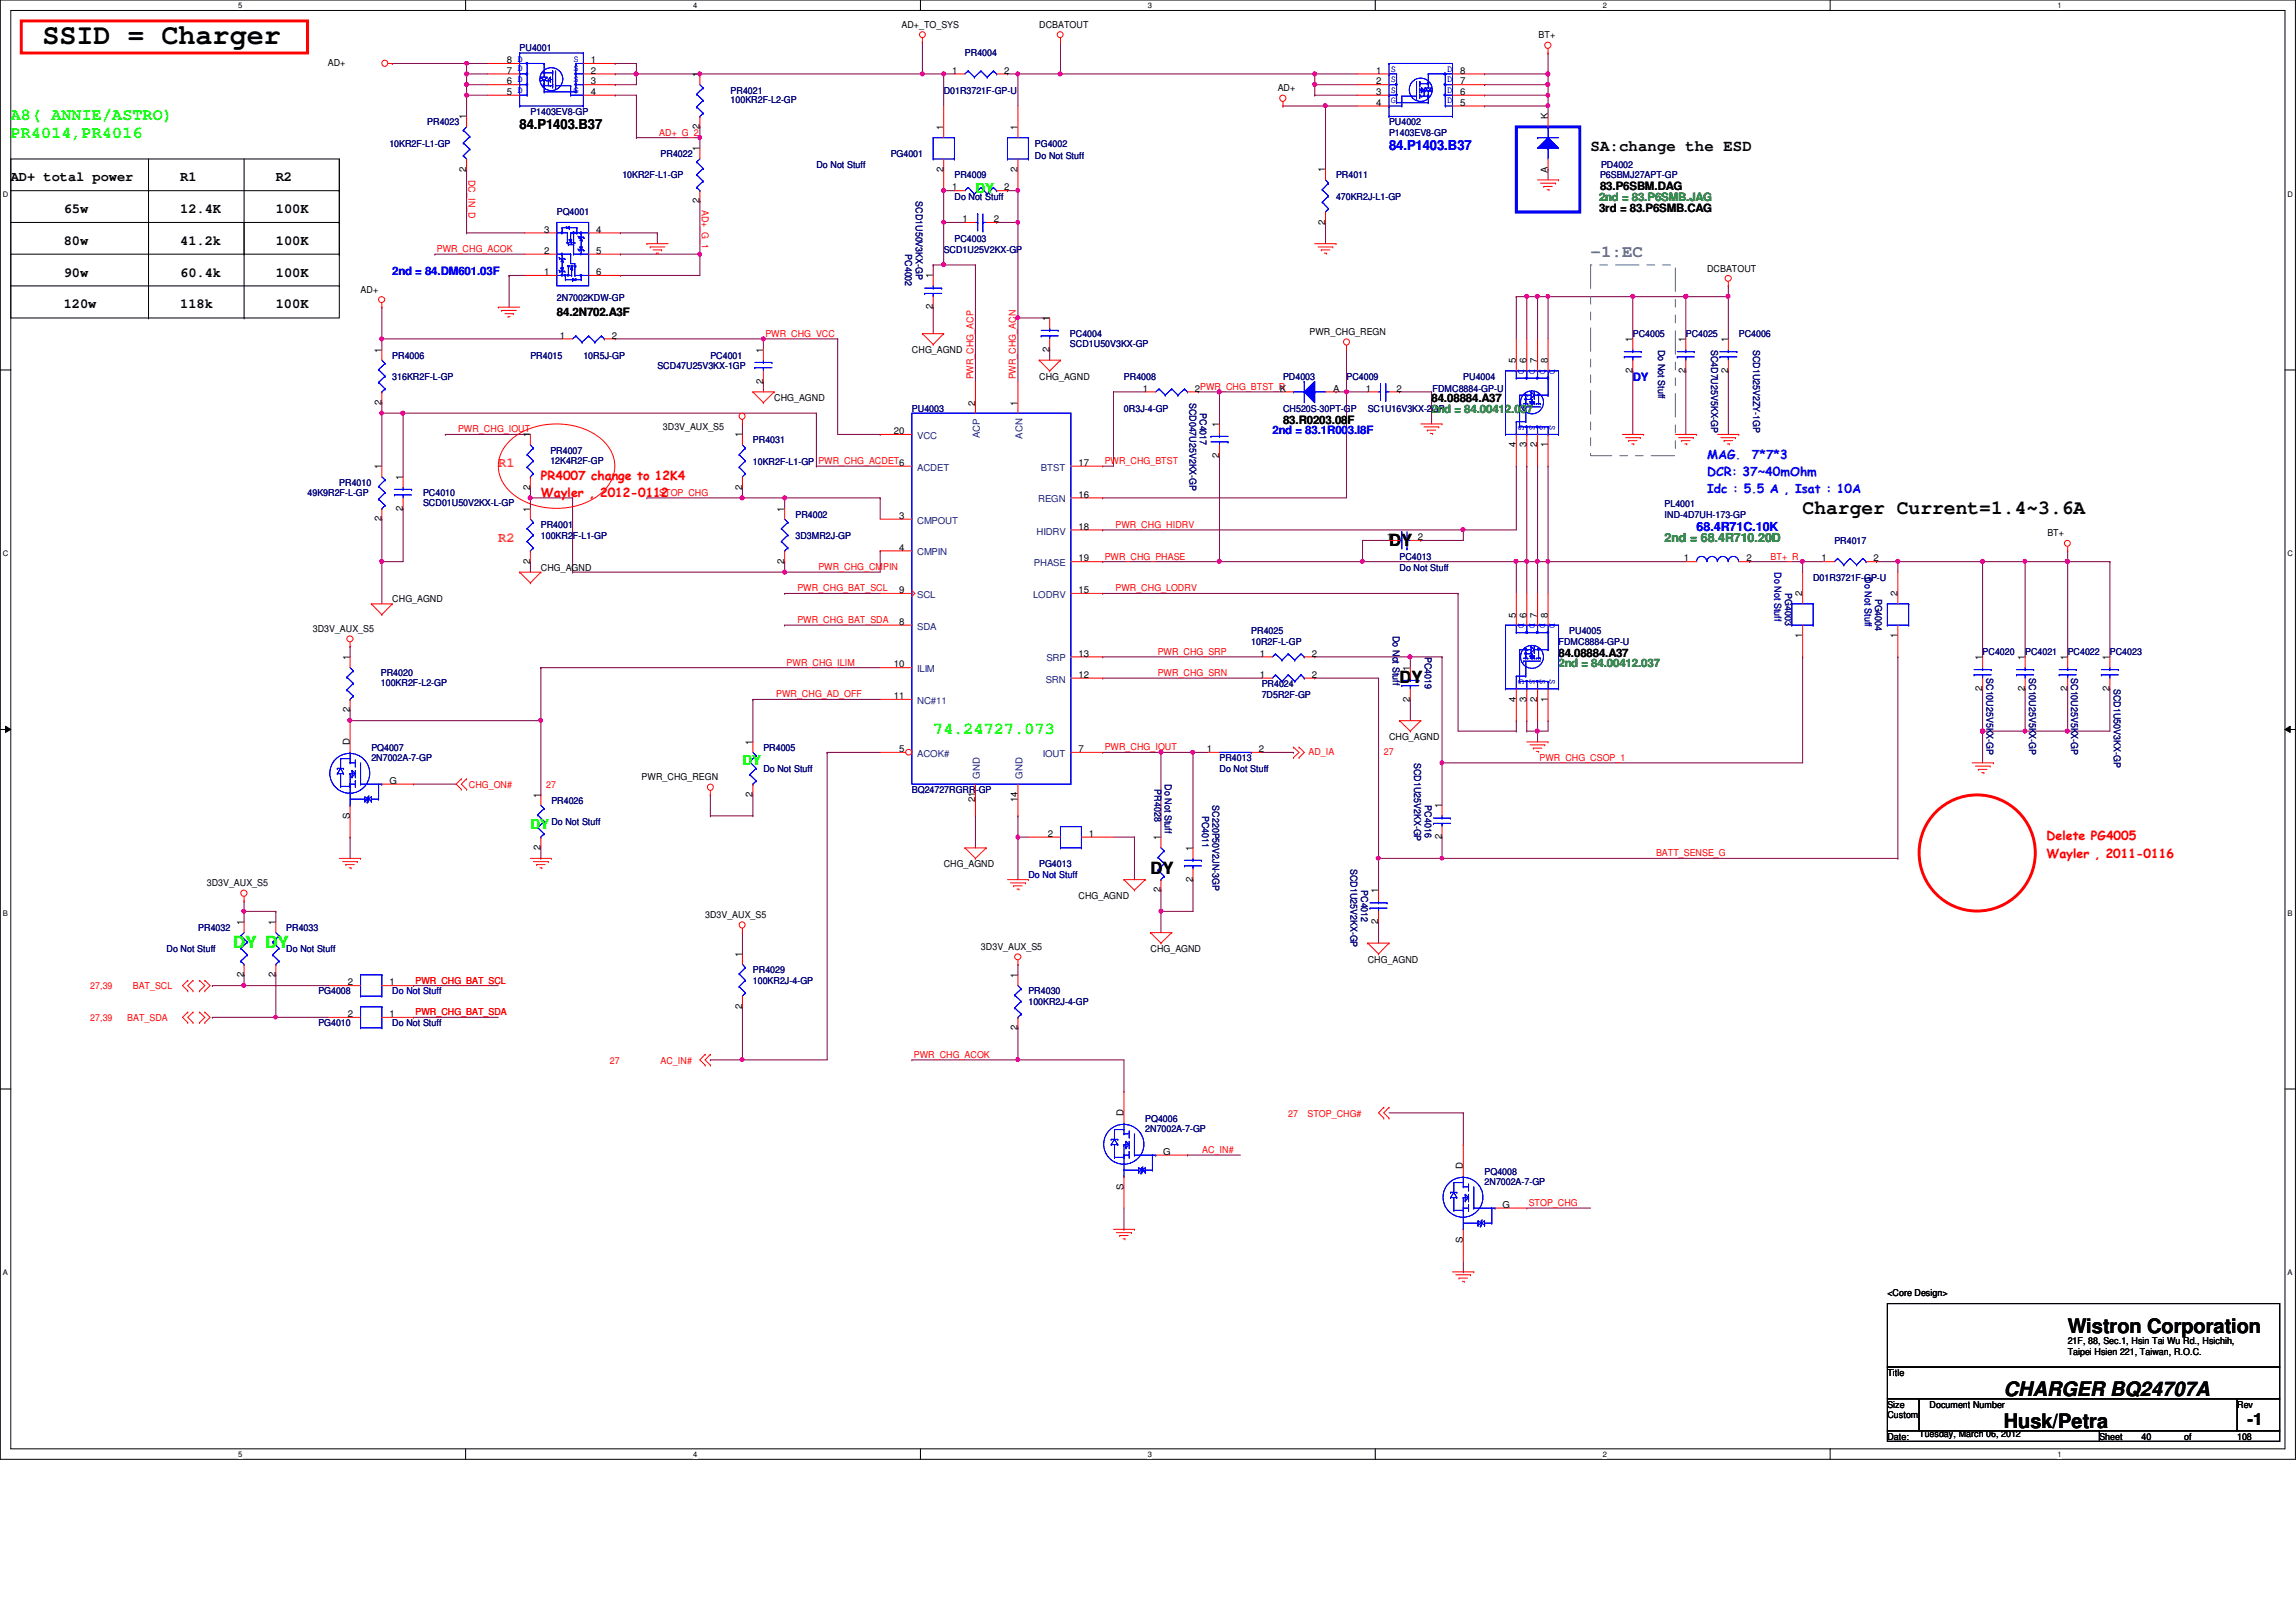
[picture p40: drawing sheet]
<svg xmlns="http://www.w3.org/2000/svg" width="297mm" height="210mm" viewBox="0 0 297 210" stroke-linecap="round" stroke-linejoin="round" font-family="sans-serif">
<defs><g id="words">
<text font-size="3.7" x="5.5" y="5.8">SSID = Charger</text>
<g font-size="2.6">
<text x="233.2" y="66.5">Charger Current=1.4~3.6A</text>
<text x="267.5" y="172.5">Wistron Corporation</text>
<text x="259.2" y="184.8">Husk/Petra</text>
<text x="259.2" y="180.6">CHARGER BQ24707A</text>
</g>
<g font-size="2.2" fill="#0f0">
<text x="1.4" y="15.5">A8( ANNIE/ASTRO)</text>
<text x="1.4" y="17.9">PR4014,PR4016</text>
<text x="120.7" y="95">74.24727.073</text>
<text x="30.2" y="122.7">DY DY</text>
</g>
<text font-size="2.2" fill="#408080" x="205.8" y="33.3">-1:EC</text>
<g font-size="2.2">
<text x="179.7" y="70.6">DY</text>
<text x="181.1" y="88.4">DY</text>
<text x="148.8" y="113.1">DY</text>
<text x="290.8" y="184.4">-1</text>
</g>
<text font-size="2" x="205.8" y="19.5">SA:change the ESD</text>
<g font-size="1.8">
<text x="67.2" y="16.7">84.P1403.B37</text>
<text x="1.4" y="23.5">AD+ total power</text>
<text x="23.3" y="23.5">R1</text>
<text x="35.7" y="23.5">R2</text>
<text x="8.3" y="27.6">65w</text>
<text x="23.3" y="27.6">12.4K</text>
<text x="35.7" y="27.6">100K</text>
<text x="8.3" y="35.8">90w</text>
<text x="8.3" y="31.7">80w</text>
<text x="23.3" y="35.8">60.4k</text>
<text x="23.3" y="31.7">41.2k</text>
<text x="35.7" y="35.8">100K</text>
<text x="35.7" y="31.7">100K</text>
<text x="8.3" y="39.9">120w</text>
<text x="23.3" y="39.9">118k</text>
<text x="35.7" y="39.9">100K</text>
</g>
<text font-size="1.8" fill="#00f" x="179.7" y="19.5">84.P1403.B37</text>
<g font-size="1.8" fill="#0f0">
<text x="126.2" y="24.9">DY</text>
<text x="96.1" y="99">DY</text>
<text x="68.6" y="107.2">DY</text>
</g>
<g font-size="1.8" fill="#ff8000">
<text x="64.5" y="60.5">R1</text>
<text x="64.5" y="70.1">R2</text>
</g>
<g font-size="1.6" fill="#00f">
<text x="220.8" y="59.4">MAG.</text>
<text x="226.6" y="59.4">7*7*3</text>
<text x="220.8" y="61.6">DCR: 37~40mOhm</text>
<text x="220.8" y="63.8">Idc : 5.5 A , Isat : 10A</text>
<text x="219.5" y="68.7">68.4R71C.10K</text>
</g>
<g font-size="1.6" fill="#f00">
<text x="70" y="62.1">PR4007 change to 12K4</text>
<text x="70" y="64.3">Wayler , 2012-0112</text>
<text x="264.7" y="108.8">Delete PG4005</text>
<text x="264.7" y="111">Wayler , 2011-0116</text>
</g>
<text font-size="1.6" fill="#008000" x="215.3" y="70.1">2nd = 68.4R710.20D</text>
<g font-size="1.5" fill="#008000">
<text x="206.9" y="26">2nd = 83.P6SMB.JAG</text>
<text x="185.2" y="53.5">2nd = 84.00412.037</text>
<text x="201.6" y="86.4">2nd = 84.00412.037</text>
</g>
<g font-size="1.5">
<text x="206.9" y="27.4">3rd = 83.P6SMB.CAG</text>
<text x="207" y="24.6">83.P6SBM.DAG</text>
<text x="72" y="40.9">84.2N702.A3F</text>
<text x="185.2" y="52.1">84.08884.A37</text>
<text x="166" y="54.8">83.R0203.08F</text>
<text x="201.6" y="85">84.08884.A37</text>
</g>
<g font-size="1.5" fill="#00f">
<text x="50.8" y="35.6">2nd = 84.DM601.03F</text>
<text x="211.2" y="49.4">DY</text>
<text x="164.6" y="56.2">2nd = 83.1R003.I8F</text>
</g>
<g font-size="1.2">
<text x="116.6" y="3.6">AD+_TO_SYS</text>
<text x="134.4" y="3.6">DCBATOUT</text>
<text x="199" y="5">BT+</text>
<text x="42.4" y="8.6">AD+</text>
<text x="65.6" y="10.9">6</text>
<text x="65.6" y="9.5">7 D</text>
<text x="65.6" y="8.2">8 D</text>
<text x="76.5" y="8.2">1</text>
<text x="76.5" y="9.5">2</text>
<text x="76.5" y="10.9">3</text>
<text x="90.5" y="10" transform="rotate(-90 90.5 10)">1</text>
<text x="123.2" y="9.5">1</text>
<text x="129.9" y="9.5">2</text>
<text x="165.3" y="11.8">AD+</text>
<text x="178.1" y="9.5">1</text>
<text x="178.1" y="10.9">2</text>
<text x="188.9" y="10.9">7</text>
<text x="188.9" y="9.5">8</text>
<text x="60.3" y="15.5" transform="rotate(-90 60.3 15.5)">1</text>
<text x="65.6" y="12.3">5 D</text>
<text x="76.5" y="12.3">4</text>
<text x="90.5" y="16.7" transform="rotate(-90 90.5 16.7)">2</text>
<text x="122" y="16.8" transform="rotate(-90 122 16.8)">1</text>
<text x="131.7" y="16.8" transform="rotate(-90 131.7 16.8)">1</text>
<text x="178.1" y="12.3">3</text>
<text x="178.1" y="13.7">4</text>
<text x="188.9" y="13.7">5</text>
<text x="188.9" y="12.3">6</text>
<text x="200.2" y="15.5" transform="rotate(-90 200.2 15.5)">K</text>
<text x="60.3" y="22.2" transform="rotate(-90 60.3 22.2)">2</text>
<text x="90.5" y="19.6" transform="rotate(-90 90.5 19.6)">1</text>
<text x="122" y="22.2" transform="rotate(-90 122 22.2)">2</text>
<text x="131.7" y="22.2" transform="rotate(-90 131.7 22.2)">2</text>
<text x="171.4" y="22.3" transform="rotate(-90 171.4 22.3)">1</text>
<text x="200.2" y="22.4" transform="rotate(-90 200.2 22.4)">A</text>
<text x="90.5" y="26.3" transform="rotate(-90 90.5 26.3)">2</text>
<text x="123.2" y="24.6">1</text>
<text x="124.5" y="28.7">1</text>
<text x="128.6" y="28.7">2</text>
<text x="129.9" y="24.6">2</text>
<text x="171.4" y="29.1" transform="rotate(-90 171.4 29.1)">2</text>
<text x="70.4" y="35.6">1</text>
<text x="70.4" y="32.9">2</text>
<text x="70.4" y="30.1">3</text>
<text x="77.1" y="30.1">4</text>
<text x="77.1" y="32.9">5</text>
<text x="77.1" y="35.6">6</text>
<text x="220.8" y="35.1">DCBATOUT</text>
<text x="46.6" y="37.9">AD+</text>
<text x="120.7" y="40" transform="rotate(-90 120.7 40)">2</text>
<text x="120.7" y="36" transform="rotate(-90 120.7 36)">1</text>
<text x="135.8" y="41.5" transform="rotate(-90 135.8 41.5)">1</text>
<text x="49.4" y="45.6" transform="rotate(-90 49.4 45.6)">1</text>
<text x="72.4" y="43.8">1</text>
<text x="79.2" y="43.8">2</text>
<text x="98.7" y="45.6" transform="rotate(-90 98.7 45.6)">1</text>
<text x="118" y="45.7">CHG_AGND</text>
<text x="135.8" y="45.5" transform="rotate(-90 135.8 45.5)">2</text>
<text x="169.4" y="43.4">PWR_CHG_REGN</text>
<text x="196.1" y="47" transform="rotate(-90 196.1 47)">5</text>
<text x="197.5" y="47" transform="rotate(-90 197.5 47)">6</text>
<text x="198.9" y="47" transform="rotate(-90 198.9 47)">7</text>
<text x="200.2" y="47" transform="rotate(-90 200.2 47)">8</text>
<text x="211.2" y="44.3" transform="rotate(-90 211.2 44.3)">1</text>
<text x="218.1" y="44.3" transform="rotate(-90 218.1 44.3)">1</text>
<text x="223.6" y="44.3" transform="rotate(-90 223.6 44.3)">1</text>
<text x="49.4" y="52.4" transform="rotate(-90 49.4 52.4)">2</text>
<text x="98.7" y="49.7" transform="rotate(-90 98.7 49.7)">2</text>
<text x="100.2" y="51.9">CHG_AGND</text>
<text x="126.1" y="52.5" transform="rotate(-90 126.1 52.5)">2</text>
<text x="131.7" y="52.5" transform="rotate(-90 131.7 52.5)">1</text>
<text x="134.4" y="49.1">CHG_AGND</text>
<text x="147.9" y="50.7">1</text>
<text x="154.6" y="50.7">2PWR_CHG_BTST_R</text>
<text x="165.6" y="50.7">K</text>
<text x="172.5" y="50.7">A</text>
<text x="176.7" y="50.7">1</text>
<text x="180.7" y="50.7">2</text>
<text x="211.2" y="48.3" transform="rotate(-90 211.2 48.3)">2</text>
<text x="218.1" y="48.3" transform="rotate(-90 218.1 48.3)">2</text>
<text x="223.6" y="48.3" transform="rotate(-90 223.6 48.3)">2</text>
<text x="68.6" y="56.6" transform="rotate(-90 68.6 56.6)">1</text>
<text x="85.8" y="55.7">3D3V_AUX_S5</text>
<text x="96" y="56.6" transform="rotate(-90 96 56.6)">1</text>
<text x="115.7" y="56.2">20</text>
<text x="157.7" y="59.2" transform="rotate(-90 157.7 59.2)">2</text>
<text x="157.7" y="55.2" transform="rotate(-90 157.7 55.2)">1</text>
<text x="196.1" y="57.9" transform="rotate(-90 196.1 57.9)">4</text>
<text x="197.5" y="57.9" transform="rotate(-90 197.5 57.9)">3</text>
<text x="198.9" y="57.9" transform="rotate(-90 198.9 57.9)">2</text>
<text x="200.2" y="57.9" transform="rotate(-90 200.2 57.9)">1</text>
<text x="49.4" y="60.7" transform="rotate(-90 49.4 60.7)">1</text>
<text x="52.1" y="62.1" transform="rotate(-90 52.1 62.1)">1</text>
<text x="68.6" y="63.4" transform="rotate(-90 68.6 63.4)">2</text>
<text x="96" y="63.4" transform="rotate(-90 96 63.4)">2</text>
<text x="139.5" y="60.3">17</text>
<text x="139.5" y="64.4">16</text>
<text x="49.4" y="67.5" transform="rotate(-90 49.4 67.5)">2</text>
<text x="52.1" y="66.1" transform="rotate(-90 52.1 66.1)">2</text>
<text x="68.6" y="66.2" transform="rotate(-90 68.6 66.2)">1</text>
<text x="101.5" y="66.2" transform="rotate(-90 101.5 66.2)">1</text>
<text x="116.3" y="71.2">4</text>
<text x="116.3" y="67.1">3</text>
<text x="139.5" y="68.5">18</text>
<text x="179.4" y="69.9">1</text>
<text x="183.4" y="69.9">2</text>
<text x="264.9" y="69.4">BT+</text>
<text x="50.8" y="77.9">CHG_AGND</text>
<text x="68.6" y="72.9" transform="rotate(-90 68.6 72.9)">2</text>
<text x="70" y="73.8">CHG_AGND</text>
<text x="101.5" y="72.9" transform="rotate(-90 101.5 72.9)">2</text>
<text x="116.3" y="76.8">9</text>
<text x="139.5" y="72.6">19</text>
<text x="139.5" y="76.8">15</text>
<text x="217.8" y="72.6">1</text>
<text x="225.9" y="72.6">2</text>
<text x="233.2" y="77.2" transform="rotate(-90 233.2 77.2)">2</text>
<text x="235.7" y="72.6">1</text>
<text x="242.4" y="72.6">2</text>
<text x="245.5" y="77.2" transform="rotate(-90 245.5 77.2)">2</text>
<text x="40.5" y="81.8">3D3V_AUX_S5</text>
<text x="116.3" y="80.9">8</text>
<text x="196.1" y="79.9" transform="rotate(-90 196.1 79.9)">5</text>
<text x="197.5" y="79.9" transform="rotate(-90 197.5 79.9)">6</text>
<text x="198.9" y="79.9" transform="rotate(-90 198.9 79.9)">7</text>
<text x="200.2" y="79.9" transform="rotate(-90 200.2 79.9)">8</text>
<text x="233.2" y="82.5" transform="rotate(-90 233.2 82.5)">1</text>
<text x="245.5" y="82.5" transform="rotate(-90 245.5 82.5)">1</text>
<text x="45.3" y="85.4" transform="rotate(-90 45.3 85.4)">1</text>
<text x="115.7" y="86.4">10</text>
<text x="139.5" y="87.7">12</text>
<text x="139.5" y="85">13</text>
<text x="163" y="87.7">1</text>
<text x="163" y="85">1</text>
<text x="169.7" y="87.7">2</text>
<text x="169.7" y="85">2</text>
<text x="182.4" y="86.8" transform="rotate(-90 182.4 86.8)">1</text>
<text x="256.5" y="89.4" transform="rotate(-90 256.5 89.4)">2</text>
<text x="256.5" y="85.4" transform="rotate(-90 256.5 85.4)">1</text>
<text x="262" y="89.4" transform="rotate(-90 262 89.4)">2</text>
<text x="262" y="85.4" transform="rotate(-90 262 85.4)">1</text>
<text x="267.5" y="89.4" transform="rotate(-90 267.5 89.4)">2</text>
<text x="267.5" y="85.4" transform="rotate(-90 267.5 85.4)">1</text>
<text x="272.9" y="89.4" transform="rotate(-90 272.9 89.4)">2</text>
<text x="272.9" y="85.4" transform="rotate(-90 272.9 85.4)">1</text>
<text x="45.3" y="92.2" transform="rotate(-90 45.3 92.2)">2</text>
<text x="115.7" y="90.5">11</text>
<text x="179.7" y="95.8">CHG_AGND</text>
<text x="182.4" y="90.8" transform="rotate(-90 182.4 90.8)">2</text>
<text x="196.1" y="90.8" transform="rotate(-90 196.1 90.8)">4</text>
<text x="197.5" y="90.8" transform="rotate(-90 197.5 90.8)">3</text>
<text x="198.9" y="90.8" transform="rotate(-90 198.9 90.8)">2</text>
<text x="200.2" y="90.8" transform="rotate(-90 200.2 90.8)">1</text>
<text x="45.3" y="96.4" transform="rotate(-90 45.3 96.4)">D</text>
<text x="50.4" y="101.4">G</text>
<text x="83" y="101">PWR_CHG_REGN</text>
<text x="97.4" y="96.4" transform="rotate(-90 97.4 96.4)">1</text>
<text x="116.3" y="97.3">5</text>
<text x="139.5" y="97.3">7</text>
<text x="156.1" y="97.3">1</text>
<text x="162.9" y="97.3">2</text>
<text x="45.3" y="106" transform="rotate(-90 45.3 106)">S</text>
<text x="69.9" y="103.3" transform="rotate(-90 69.9 103.3)">1</text>
<text x="97.4" y="103.1" transform="rotate(-90 97.4 103.1)">2</text>
<text x="126.1" y="103.8" transform="rotate(-90 126.1 103.8)">21</text>
<text x="131.7" y="103.8" transform="rotate(-90 131.7 103.8)">14</text>
<text x="186.5" y="104.6" transform="rotate(-90 186.5 104.6)">1</text>
<text x="69.9" y="110" transform="rotate(-90 69.9 110)">2</text>
<text x="122.1" y="112.2">CHG_AGND</text>
<text x="135.5" y="108.3">2</text>
<text x="140.9" y="108.3">1</text>
<text x="150.2" y="108.8" transform="rotate(-90 150.2 108.8)">1</text>
<text x="154.3" y="110.1" transform="rotate(-90 154.3 110.1)">1</text>
<text x="186.5" y="108.6" transform="rotate(-90 186.5 108.6)">2</text>
<text x="26.8" y="114.7">3D3V_AUX_S5</text>
<text x="31.5" y="119.7" transform="rotate(-90 31.5 119.7)">1</text>
<text x="35.6" y="119.7" transform="rotate(-90 35.6 119.7)">1</text>
<text x="91.2" y="118.8">3D3V_AUX_S5</text>
<text x="139.5" y="116.3">CHG_AGND</text>
<text x="150.2" y="115.5" transform="rotate(-90 150.2 115.5)">2</text>
<text x="154.3" y="114.1" transform="rotate(-90 154.3 114.1)">2</text>
<text x="178.3" y="119.6" transform="rotate(-90 178.3 119.6)">2</text>
<text x="178.3" y="115.6" transform="rotate(-90 178.3 115.6)">1</text>
<text x="96" y="123.8" transform="rotate(-90 96 123.8)">1</text>
<text x="126.9" y="122.9">3D3V_AUX_S5</text>
<text x="148.8" y="123.2">CHG_AGND</text>
<text x="176.9" y="124.6">CHG_AGND</text>
<text x="31.5" y="126.4" transform="rotate(-90 31.5 126.4)">2</text>
<text x="35.6" y="126.4" transform="rotate(-90 35.6 126.4)">2</text>
<text x="45" y="131.6">2</text>
<text x="45" y="127.5">2</text>
<text x="50.4" y="131.6">1</text>
<text x="50.4" y="127.5">1</text>
<text x="96" y="130.6" transform="rotate(-90 96 130.6)">2</text>
<text x="131.7" y="126.6" transform="rotate(-90 131.7 126.6)">1</text>
<text x="131.7" y="133.3" transform="rotate(-90 131.7 133.3)">2</text>
<text x="145.4" y="144.4" transform="rotate(-90 145.4 144.4)">D</text>
<text x="150.5" y="149.4">G</text>
<text x="145.4" y="154.1" transform="rotate(-90 145.4 154.1)">S</text>
<text x="189.3" y="151.3" transform="rotate(-90 189.3 151.3)">D</text>
<text x="189.3" y="160.9" transform="rotate(-90 189.3 160.9)">S</text>
<text x="194.4" y="156.3">G</text>
<text x="244.2" y="167.8">&lt;Core Design&gt;</text>
<text x="267.5" y="173.9">21F, 88, Sec.1, Hsin Tai Wu Rd., Hsichih,</text>
<text x="244.2" y="178.1">Title</text>
<text x="267.5" y="175.4">Taipei Hsien 221, Taiwan, R.O.C.</text>
<text x="244.2" y="182.2">Size</text>
<text x="244.2" y="183.6">Custom</text>
<text x="249.6" y="182.2">Document Number</text>
<text x="289.4" y="182.2">Rev</text>
<text x="244.2" y="186.3">Date:</text>
<text x="248.3" y="186">Tuesday, March 06, 2012</text>
<text x="271.6" y="186.3">Sheet</text>
<text x="277.1" y="186.3">40</text>
<text x="282.6" y="186.3">of</text>
<text x="289.4" y="186.3">108</text>
</g>
<g font-size="1.2" fill="#00f">
<text x="67" y="10.6">D</text>
<text x="67" y="12">D</text>
<text x="67" y="9.2">D</text>
<text x="67" y="8">D</text>
<text x="74.2" y="8">S</text>
<text x="74.2" y="9.2">S</text>
<text x="74.2" y="10.6">S</text>
<text x="74.2" y="12">G</text>
<text x="180" y="9.4">S</text>
<text x="180" y="10.6">S</text>
<text x="180" y="12">S</text>
<text x="187.2" y="12">D</text>
<text x="187.2" y="10.6">D</text>
<text x="187.2" y="9.4">D</text>
<text x="180" y="13.3">G</text>
<text x="187.2" y="13.3">D</text>
<text x="196.5" y="47.7" transform="rotate(90 196.5 47.7)">D</text>
<text x="197.9" y="47.7" transform="rotate(90 197.9 47.7)">D</text>
<text x="199.2" y="47.7" transform="rotate(90 199.2 47.7)">D</text>
<text x="200.4" y="47.7" transform="rotate(90 200.4 47.7)">D</text>
<text x="196.5" y="55" transform="rotate(90 196.5 55)">G</text>
<text x="197.9" y="55" transform="rotate(90 197.9 55)">S</text>
<text x="199.2" y="55" transform="rotate(90 199.2 55)">S</text>
<text x="200.4" y="55" transform="rotate(90 200.4 55)">S</text>
<text x="196.5" y="80.6" transform="rotate(90 196.5 80.6)">D</text>
<text x="197.9" y="80.6" transform="rotate(90 197.9 80.6)">D</text>
<text x="199.2" y="80.6" transform="rotate(90 199.2 80.6)">D</text>
<text x="200.4" y="80.6" transform="rotate(90 200.4 80.6)">D</text>
<text x="196.5" y="87.9" transform="rotate(90 196.5 87.9)">G</text>
<text x="197.9" y="87.9" transform="rotate(90 197.9 87.9)">S</text>
<text x="199.2" y="87.9" transform="rotate(90 199.2 87.9)">S</text>
<text x="200.4" y="87.9" transform="rotate(90 200.4 87.9)">S</text>
</g>
<g font-size="1.2" fill="#000080">
<text x="67.2" y="6.6">PU4001</text>
<text x="124.8" y="7.3">PR4004</text>
<text x="55.3" y="16.2">PR4023</text>
<text x="68.6" y="14.9">P1403EV8-GP</text>
<text x="94.5" y="12.1">PR4021</text>
<text x="94.5" y="13.3">100KR2F-L2-GP</text>
<text x="122.1" y="12.1">D01R3721F-GP-U</text>
<text x="179.7" y="16.2">PU4002</text>
<text x="179.7" y="17.6">P1403EV8-GP</text>
<text x="50.4" y="19">10KR2F-L1-GP</text>
<text x="80.5" y="23.1">10KR2F-L1-GP</text>
<text x="85.5" y="20.3">PR4022</text>
<text x="105.6" y="21.7">Do Not Stuff</text>
<text x="115.2" y="20.3">PG4001</text>
<text x="123.5" y="23.1">PR4009</text>
<text x="133.9" y="19">PG4002</text>
<text x="133.9" y="20.6">Do Not Stuff</text>
<text x="172.8" y="23.1">PR4011</text>
<text x="207" y="23.1">P6SBMJ27APT-GP</text>
<text x="207.1" y="21.7">PD4002</text>
<text x="72" y="27.9">PQ4001</text>
<text x="118.5" y="26" transform="rotate(90 118.5 26)">SCD1U50V3KX-GP</text>
<text x="123.5" y="25.8">Do Not Stuff</text>
<text x="172.8" y="25.8">470KR2J-L1-GP</text>
<text x="117.1" y="32.9" transform="rotate(90 117.1 32.9)">PC4002</text>
<text x="122.1" y="32.7">SCD1U25V2KX-GP</text>
<text x="123.5" y="31.3">PC4003</text>
<text x="72" y="39">2N7002KDW-GP</text>
<text x="50.8" y="46.4">PR4006</text>
<text x="68.6" y="46.4">PR4015</text>
<text x="75.5" y="46.4">10R5J-GP</text>
<text x="85" y="47.8">SCD47U25V3KX-1GP</text>
<text x="91.9" y="46.4">PC4001</text>
<text x="138.4" y="43.6">PC4004</text>
<text x="138.4" y="44.9">SCD1U50V3KX-GP</text>
<text x="211.2" y="43.6">PC4005</text>
<text x="214.5" y="45.3" transform="rotate(90 214.5 45.3)">Do Not Stuff</text>
<text x="218.1" y="43.6">PC4025</text>
<text x="221.4" y="45.3" transform="rotate(90 221.4 45.3)">SC4D7U25V5KX-GP</text>
<text x="225" y="43.6">PC4006</text>
<text x="226.8" y="45.3" transform="rotate(90 226.8 45.3)">SCD1U25V2ZY-1GP</text>
<text x="50.8" y="49.1">316KR2F-L-GP</text>
<text x="118" y="53.3">PU4003</text>
<text x="145.4" y="49.1">PR4008</text>
<text x="145.4" y="53.3">0R3J-4-GP</text>
<text x="153.9" y="52.1" transform="rotate(90 153.9 52.1)">SCD047U25V2KX-GP</text>
<text x="155.2" y="53.5" transform="rotate(90 155.2 53.5)">PC4017</text>
<text x="166" y="49.1">PD4003</text>
<text x="166" y="53.3">CH520S-30PT-GP</text>
<text x="174.2" y="49.1">PC4009</text>
<text x="176.9" y="53.3">SC1U16V3KX-2GP</text>
<text x="185.3" y="50.8">FDMC8884-GP-U</text>
<text x="189.3" y="49.1">PU4004</text>
<text x="71.2" y="58.7">PR4007</text>
<text x="71.2" y="60">12K4R2F-GP</text>
<text x="97.4" y="57.4">PR4031</text>
<text x="39.8" y="64.2">49K9R2F-L-GP</text>
<text x="43.9" y="62.9">PR4010</text>
<text x="54.7" y="64.2">PC4010</text>
<text x="54.7" y="65.4">SCD01U50V2KX-L-GP</text>
<text x="97.4" y="60.1">10KR2F-L1-GP</text>
<text x="215.3" y="65.6">PL4001</text>
<text x="70" y="68.3">PR4001</text>
<text x="70" y="69.7">100KR2F-L1-GP</text>
<text x="102.9" y="67">PR4002</text>
<text x="102.9" y="69.7">3D3MR2J-GP</text>
<text x="215.3" y="67">IND-4D7UH-173-GP</text>
<text x="237.3" y="70.4">PR4017</text>
<text x="181.1" y="72.4">PC4013</text>
<text x="181.1" y="73.8">Do Not Stuff</text>
<text x="231" y="76.8" transform="rotate(90 231 76.8)">PG4003</text>
<text x="234.6" y="75.2">D01R3721F-GP-U</text>
<text x="242.6" y="77.5" transform="rotate(90 242.6 77.5)">PG4004</text>
<text x="161.9" y="82">PR4025</text>
<text x="161.9" y="83.4">10R2F-L-GP</text>
<text x="180.2" y="82.3" transform="rotate(90 180.2 82.3)">Do Not Stuff</text>
<text x="201.6" y="83.4">FDMC8884-GP-U</text>
<text x="203" y="82">PU4005</text>
<text x="49.3" y="87.5">PR4020</text>
<text x="49.3" y="88.8">100KR2F-L2-GP</text>
<text x="163.2" y="88.9">PR4024</text>
<text x="184.3" y="85" transform="rotate(90 184.3 85)">PC4019</text>
<text x="256.5" y="84.8">PC4020</text>
<text x="257" y="87.8" transform="rotate(90 257 87.8)">SC10U25V5KX-GP</text>
<text x="262" y="84.8">PC4021</text>
<text x="262.5" y="87.8" transform="rotate(90 262.5 87.8)">SC10U25V5KX-GP</text>
<text x="267.5" y="84.8">PC4022</text>
<text x="268" y="87.8" transform="rotate(90 268 87.8)">SC10U25V5KX-GP</text>
<text x="273" y="84.8">PC4023</text>
<text x="273.5" y="89.2" transform="rotate(90 273.5 89.2)">SCD1U50V3KX-GP</text>
<text x="163.2" y="90.3">7D5R2F-GP</text>
<text x="48" y="97.2">PQ4007</text>
<text x="48" y="98.5">2N7002A-7-GP</text>
<text x="98.8" y="97.2">PR4005</text>
<text x="98.8" y="99.9">Do Not Stuff</text>
<text x="150.7" y="101.5" transform="rotate(90 150.7 101.5)">Do Not Stuff</text>
<text x="157.8" y="98.5">PR4013</text>
<text x="157.8" y="99.9">Do Not Stuff</text>
<text x="183" y="98.7" transform="rotate(90 183 98.7)">SCD1U25V2KX-GP</text>
<text x="71.3" y="104">PR4026</text>
<text x="71.3" y="106.7">Do Not Stuff</text>
<text x="118" y="102.6">BQ24727RGRR-GP</text>
<text x="149.3" y="102.2" transform="rotate(90 149.3 102.2)">PR4028</text>
<text x="155.5" y="105.6" transform="rotate(90 155.5 105.6)">PC4011</text>
<text x="156.9" y="104.2" transform="rotate(90 156.9 104.2)">SC220P50V2JN-3GP</text>
<text x="184.3" y="104.2" transform="rotate(90 184.3 104.2)">PC4016</text>
<text x="134.4" y="112.2">PG4013</text>
<text x="174.7" y="112.4" transform="rotate(90 174.7 112.4)">SCD1U25V2KX-GP</text>
<text x="176.1" y="115.2" transform="rotate(90 176.1 115.2)">PC4012</text>
<text x="21.5" y="123.2">Do Not Stuff</text>
<text x="25.7" y="120.4">PR4032</text>
<text x="37" y="120.4">PR4033</text>
<text x="37" y="123.2">Do Not Stuff</text>
<text x="97.4" y="125.9">PR4029</text>
<text x="41.2" y="128.7">PG4008</text>
<text x="97.4" y="127.3">100KR2J-4-GP</text>
<text x="133.1" y="128.7">PR4030</text>
<text x="133.1" y="130">100KR2J-4-GP</text>
<text x="41.2" y="132.8">PG4010</text>
<text x="50.8" y="132.8">Do Not Stuff</text>
<text x="148.2" y="145.2">PQ4006</text>
<text x="148.2" y="146.5">2N7002A-7-GP</text>
<text x="192.1" y="152">PQ4008</text>
<text x="192.1" y="153.4">2N7002A-7-GP</text>
</g>
<g font-size="1.2" fill="#f00">
<text x="85.3" y="17.6">AD+_G_2</text>
<text x="60.6" y="23.3" transform="rotate(90 60.6 23.3)">DC_IN_D</text>
<text x="90.8" y="27.1" transform="rotate(90 90.8 27.1)">AD+_G_1</text>
<text x="56.5" y="32.6">PWR_CHG_ACOK</text>
<text x="99" y="43.6">PWR_CHG_VCC</text>
<text x="125.9" y="49.1" transform="rotate(-90 125.9 49.1)">PWR_CHG_ACP</text>
<text x="131.4" y="49.1" transform="rotate(-90 131.4 49.1)">PWR_CHG_ACN</text>
<text x="59.3" y="56">PWR_CHG_IOUT</text>
<text x="85.3" y="64.2">STOP_CHG</text>
<text x="105.9" y="60.1">PWR_CHG_ACDET6</text>
<text x="142.9" y="60.1">PWR_CHG_BTST</text>
<text x="144.3" y="68.3">PWR_CHG_HIDRV</text>
<text x="103.2" y="76.5">PWR_CHG_BAT_SCL</text>
<text x="105.9" y="73.8">PWR_CHG_CMPIN</text>
<text x="142.9" y="72.4">PWR_CHG_PHASE</text>
<text x="144.3" y="76.5">PWR_CHG_LODRV</text>
<text x="229.1" y="72.4">BT+_R</text>
<text x="103.2" y="80.6">PWR_CHG_BAT_SDA</text>
<text x="101.8" y="86.1">PWR_CHG_ILIM</text>
<text x="149.8" y="84.8">PWR_CHG_SRP</text>
<text x="149.8" y="87.5">PWR_CHG_SRN</text>
<text x="100.4" y="90.3">PWR_CHG_AD_OFF</text>
<text x="60.7" y="101.9">CHG_ON#</text>
<text x="70.7" y="101.9">27</text>
<text x="142.9" y="97.1">PWR_CHG_IOUT</text>
<text x="169.3" y="97.7">AD_IA</text>
<text x="179" y="97.7">27</text>
<text x="199.2" y="98.5">PWR_CHG_CSOP_1</text>
<text x="214.2" y="110.8">BATT_SENSE_G</text>
<text x="11.7" y="128">27,39</text>
<text x="17.2" y="128">BAT_SCL</text>
<text x="53.8" y="127.3">PWR_CHG_BAT_SCL</text>
<text x="53.8" y="131.4">PWR_CHG_BAT_SDA</text>
<text x="11.7" y="132.1">27,39</text>
<text x="16.5" y="132.1">BAT_SDA</text>
<text x="78.9" y="137.8">27</text>
<text x="85.5" y="137.8">AC_IN#</text>
<text x="118.2" y="136.9">PWR_CHG_ACOK</text>
<text x="155.5" y="149.2">AC_IN#</text>
<text x="166.7" y="144.6">27</text>
<text x="169.2" y="144.6">STOP_CHG#</text>
<text x="197.8" y="156.1">STOP_CHG</text>
</g>
<g font-size="1.2" fill="#004080">
<text x="118.7" y="56.8">VCC</text>
<text x="126.8" y="56.7" transform="rotate(-90 126.8 56.7)">ACP</text>
<text x="132.3" y="56.8" transform="rotate(-90 132.3 56.8)">ACN</text>
<text x="118.7" y="60.9">ACDET</text>
<text x="134.3" y="65">REGN</text>
<text x="134.7" y="60.9">BTST</text>
<text x="118.7" y="71.9">CMPIN</text>
<text x="118.7" y="67.8">CMPOUT</text>
<text x="134.1" y="69.2">HIDRV</text>
<text x="118.7" y="77.4">SCL</text>
<text x="133.6" y="77.4">LODRV</text>
<text x="133.8" y="73.3">PHASE</text>
<text x="118.7" y="81.5">SDA</text>
<text x="118.7" y="87">ILIM</text>
<text x="135.3" y="88.3">SRN</text>
<text x="135.4" y="85.6">SRP</text>
<text x="118.7" y="91.1">NC#11</text>
<text x="118.7" y="98">ACOK#</text>
<text x="126.8" y="100.8" transform="rotate(-90 126.8 100.8)">GND</text>
<text x="132.3" y="100.8" transform="rotate(-90 132.3 100.8)">GND</text>
<text x="134.9" y="98">IOUT</text>
</g>
<g font-size="1.2" fill="#0000a0">
<text x="229.6" y="74" transform="rotate(90 229.6 74)">Do Not Stuff</text>
<text x="241.3" y="74.7" transform="rotate(90 241.3 74.7)">Do Not Stuff</text>
<text x="133.1" y="113.6">Do Not Stuff</text>
<text x="50.8" y="128.7">Do Not Stuff</text>
</g>
<g font-size="1">
<text x="30.8" y="1">5</text>
<text x="89.7" y="1">4</text>
<text x="148.5" y="1">3</text>
<text x="207.3" y="1">2</text>
<text x="266.2" y="1">1</text>
<text x=".4" y="25.5">D</text>
<text x="295.9" y="25.5">D</text>
<text x=".4" y="72">C</text>
<text x="295.9" y="72">C</text>
<text x=".4" y="118.5">B</text>
<text x="295.9" y="118.5">B</text>
<text x=".4" y="165.1">A</text>
<text x="295.9" y="165.1">A</text>
<text x="30.8" y="188.5">5</text>
<text x="89.7" y="188.5">4</text>
<text x="148.5" y="188.5">3</text>
<text x="207.3" y="188.5">2</text>
<text x="266.2" y="188.5">1</text>
</g>
</g></defs>
<path d="M0 0h297v188.8h-297zM1.4 1.4h294.2v186.1h-294.2z" fill="none" stroke="#000" stroke-width=".13"/>
<g fill="#fff">
<path d="M30.8 .1h.6v1.1h-.6z"/>
<path d="M30.8 187.6h.6v1.1h-.6z"/>
</g>
<path d="M60.2 0v1.4M60.2 187.5v1.3" fill="none" stroke="#000" stroke-width=".13"/>
<g fill="#fff">
<path d="M89.7 .1h.5v1.1h-.5z"/>
<path d="M89.7 187.6h.5v1.1h-.5z"/>
</g>
<path d="M119.1 0v1.4M119.1 187.5v1.3" fill="none" stroke="#000" stroke-width=".13"/>
<g fill="#fff">
<path d="M148.5 .1h.6v1.1h-.6z"/>
<path d="M148.5 187.6h.6v1.1h-.6z"/>
</g>
<path d="M177.9 0v1.4M177.9 187.5v1.3" fill="none" stroke="#000" stroke-width=".13"/>
<g fill="#fff">
<path d="M207.3 .1h.6v1.1h-.6z"/>
<path d="M207.3 187.6h.6v1.1h-.6z"/>
</g>
<path d="M236.8 0v1.4M236.8 187.5v1.3" fill="none" stroke="#000" stroke-width=".13"/>
<g fill="#fff">
<path d="M266.2 .1h.5v1.1h-.5z"/>
<path d="M266.2 187.6h.5v1.1h-.5z"/>
<path d="M.4 24.6h.7v1.1h-.7z"/>
<path d="M295.9 24.6h.8v1.1h-.8z"/>
<path d="M.4 71.1h.7v1.1h-.7z"/>
<path d="M295.9 71.1h.8v1.1h-.8z"/>
</g>
<path d="M0 47.9h1.4M295.6 47.9h1.4" fill="none" stroke="#000" stroke-width=".13"/>
<g fill="#fff">
<path d="M.4 117.6h.6v1.1h-.6z"/>
<path d="M295.9 117.6h.7v1.1h-.7z"/>
</g>
<path d="M0 94.4h1.4M.7 94l.7 .4-.7 .4zM295.6 94.4l.7-.4v.8zM295.6 94.4h1.4" fill="none" stroke="#000" stroke-width=".13"/>
<path d="M.7 94l.7 .4-.7 .4zM295.6 94.4l.7-.4v.8z" fill="#000"/>
<g fill="#fff">
<path d="M.4 164.2h.6v1.1h-.6z"/>
<path d="M295.9 164.2h.7v1.1h-.7z"/>
</g>
<path d="M0 140.9h1.4M295.6 140.9h1.4" fill="none" stroke="#000" stroke-width=".13"/>
<path d="M198.9 60.3h.1M198.9 60.3v12.4M150.2 97.4h.1M150.2 97.4h4.1" fill="none" stroke="#800040" stroke-width=".13"/>
<circle cx="150.2" cy="97.3" r=".25" fill="#f0f"/>
<circle cx="150.2" cy="97.3" r=".25" fill="none" stroke="#f0f" stroke-width=".13"/>
<g fill="none" stroke="#800040" stroke-width=".13">
<path d="M49.4 39.8h.1M49.4 39.8v4.1M196.2 38.4h.1M196.2 38.4v5.5M101.5 76.8h.1M101.5 76.8h12.4M200.3 60.3h.1M200.3 60.3v12.4M233.2 72.7h.1M233.2 72.7v1.3M267.5 72.7h.1M267.5 72.7h5.5"/>
<path d="M101.5 80.9h.1M101.5 80.9h12.4"/>
</g>
<circle cx="267.5" cy="72.6" r=".26" fill="#f0f"/>
<circle cx="267.5" cy="72.6" r=".26" fill="none" stroke="#f0f" stroke-width=".13"/>
<path d="M98.8 49.4h.1M98.8 49.4v1.3M186.6 98.7h.1M186.6 98.7h46.6" fill="none" stroke="#800040" stroke-width=".13"/>
<path d="M186.4 98.5h.1l.2 .1v.3l-.2 .1-.1-.1z" fill-rule="evenodd" fill="#f0f"/>
<path d="M186.4 98.5h.1l.2 .1v.3l-.2 .1-.1-.1z" fill="none" stroke="#f0f" stroke-width=".13"/>
<g fill="none" stroke="#800040" stroke-width=".13">
<path d="M131.7 9.6h.1M131.7 9.6h5.5M49.4 52.1h.1M49.4 52.1v1.4M105.6 53.5h.1M105.6 53.5v6.8M186.6 98.7h.1M186.6 98.7v5.5M197.5 94.6h.1M197.5 94.6h1.4M198.9 94.6h.1M198.9 94.6v1.4"/>
<path d="M146.8 108.3h.1M146.8 108.3v5.5M178.3 111.1h.1M186.6 108.3h.1M186.6 108.3v2.8h-8.3M91.9 137.2h.1M91.9 137.2h4.2"/>
</g>
<circle cx="137.2" cy="9.6" r=".26" fill="#f0f"/>
<circle cx="137.2" cy="9.6" r=".26" fill="none" stroke="#f0f" stroke-width=".13"/>
<path d="M137.2 5.5h.1M137.2 5.5v4.1M126.2 34.3h.1M126.2 34.3v15.1M131.7 41.1h.1M131.7 41.1v8.3" fill="none" stroke="#800040" stroke-width=".13"/>
<path d="M131.5 40.9h.2l.2 .1-.1 .3-.1 .1-.2-.1z" fill-rule="evenodd" fill="#f0f"/>
<path d="M131.5 40.9h.2l.2 .1-.1 .3-.1 .1-.2-.1z" fill="none" stroke="#f0f" stroke-width=".13"/>
<path d="M49.4 53.5h.1M49.4 53.5h2.8M144.1 50.7h.1M144.1 50.7v9.6M233.2 85h.1M233.2 85v13.7" fill="none" stroke="#800040" stroke-width=".13"/>
<path d="M49.2 53.3l.2-.1 .2 .1-.1 .3-.1 .1-.2-.1z" fill-rule="evenodd" fill="#f0f"/>
<path d="M49.2 53.3l.2-.1 .2 .1-.1 .3-.1 .1-.2-.1z" fill="none" stroke="#f0f" stroke-width=".13"/>
<path d="M131.7 9.6h.1M131.7 9.6v4.1M52.2 53.5h.1M52.2 53.5v8.2" fill="none" stroke="#800040" stroke-width=".13"/>
<path d="M131.5 9.4l.2-.1 .2 .1-.1 .3-.1 .1-.2-.1z" fill-rule="evenodd" fill="#f0f"/>
<path d="M131.5 9.4l.2-.1 .2 .1-.1 .3-.1 .1-.2-.1z" fill="none" stroke="#f0f" stroke-width=".13"/>
<path d="M119.3 5.5h.1M119.3 5.5v4.1M49.4 72.7h.1M49.4 72.7v5.4M52.2 65.8h.1M52.2 65.8v6.9h-2.8M142.7 60.3h.1M142.7 60.3h1.4" fill="none" stroke="#800040" stroke-width=".13"/>
<path d="M49.2 72.5l.2-.1 .2 .1-.1 .3-.1 .1-.2-.1z" fill-rule="evenodd" fill="#f0f"/>
<path d="M49.2 72.5l.2-.1 .2 .1-.1 .3-.1 .1-.2-.1z" fill="none" stroke="#f0f" stroke-width=".13"/>
<path d="M130.3 9.6h.1M130.3 9.6h1.4M157.8 50.7h.1M157.8 50.7v4.2" fill="none" stroke="#800040" stroke-width=".13"/>
<circle cx="157.7" cy="50.7" r=".26" fill="#f0f"/>
<circle cx="157.7" cy="50.7" r=".26" fill="none" stroke="#f0f" stroke-width=".13"/>
<path d="M60.4 8.2h.1M60.4 8.2h2.7" fill="none" stroke="#800040" stroke-width=".13"/>
<circle cx="60.4" cy="8.2" r=".25" fill="#f0f"/>
<circle cx="60.4" cy="8.2" r=".25" fill="none" stroke="#f0f" stroke-width=".13"/>
<path d="M119.3 9.6h.1M119.3 9.6h2.8" fill="none" stroke="#800040" stroke-width=".13"/>
<circle cx="122.1" cy="9.6" r=".26" fill="#f0f"/>
<circle cx="122.1" cy="9.6" r=".26" fill="none" stroke="#f0f" stroke-width=".13"/>
<circle cx="119.3" cy="9.6" r=".26" fill="#f0f"/>
<circle cx="119.3" cy="9.6" r=".26" fill="none" stroke="#f0f" stroke-width=".13"/>
<path d="M198.9 38.4h.1M198.9 38.4h1.4M155 50.7h.1M155 50.7h2.8" fill="none" stroke="#800040" stroke-width=".13"/>
<circle cx="198.9" cy="38.4" r=".26" fill="#f0f"/>
<circle cx="198.9" cy="38.4" r=".26" fill="none" stroke="#f0f" stroke-width=".13"/>
<path d="M90.5 16.4h.1M90.5 16.4v1.4M80.3 35.6h.1M80.3 32.9h.1M80.3 32.9h10.2M90.5 32.9h.1M90.5 32.9v2.7h-10.2M157.8 59h.1M157.8 59v13.7" fill="none" stroke="#800040" stroke-width=".13"/>
<path d="M90.4 32.7l.1-.1 .2 .2v.3h-.2h-.1z" fill-rule="evenodd" fill="#f0f"/>
<path d="M90.4 32.7l.1-.1 .2 .2v.3h-.2h-.1z" fill="none" stroke="#f0f" stroke-width=".13"/>
<path d="M82.3 9.6h.1M82.3 9.6v1.4" fill="none" stroke="#800040" stroke-width=".13"/>
<circle cx="82.3" cy="9.6" r=".26" fill="#f0f"/>
<circle cx="82.3" cy="9.6" r=".26" fill="none" stroke="#f0f" stroke-width=".13"/>
<path d="M79.6 8.2h.1M79.6 8.2h2.7M122.1 9.6h.1M122.1 9.6v4.1M182.5 85h.1M182.5 85h4.1" fill="none" stroke="#800040" stroke-width=".13"/>
<circle cx="182.4" cy="85" r=".26" fill="#f0f"/>
<circle cx="182.4" cy="85" r=".26" fill="none" stroke="#f0f" stroke-width=".13"/>
<path d="M172.8 50.7h.1M172.8 50.7h1.4M174.2 50.7h.1M174.2 50.7v13.7M182.5 85h.1M182.5 85v1.4" fill="none" stroke="#800040" stroke-width=".13"/>
<circle cx="174.2" cy="50.7" r=".26" fill="#f0f"/>
<circle cx="174.2" cy="50.7" r=".26" fill="none" stroke="#f0f" stroke-width=".13"/>
<g fill="none" stroke="#800040" stroke-width=".13">
<path d="M60.4 11h.1M60.4 9.6h.1M60.4 9.6h2.7M60.4 11v1.3M79.6 11h.1M79.6 11h2.7M82.3 9.6h.1M82.3 9.6h8.2M122.1 9.6h.1M122.1 9.6h1.4M200.3 38.4h.1M200.3 38.4v5.5"/>
<path d="M142.7 64.4h.1M142.7 64.4h31.5"/>
</g>
<circle cx="60.4" cy="9.6" r=".26" fill="#f0f"/>
<circle cx="60.4" cy="9.6" r=".26" fill="none" stroke="#f0f" stroke-width=".13"/>
<path d="M218.1 38.4h.1M218.1 38.4h5.5" fill="none" stroke="#800040" stroke-width=".13"/>
<circle cx="223.6" cy="38.4" r=".26" fill="#f0f"/>
<circle cx="223.6" cy="38.4" r=".26" fill="none" stroke="#f0f" stroke-width=".13"/>
<circle cx="218.1" cy="38.4" r=".26" fill="#f0f"/>
<circle cx="218.1" cy="38.4" r=".26" fill="none" stroke="#f0f" stroke-width=".13"/>
<path d="M60.4 12.3h.1M60.4 11h.1M60.4 12.3v2.8M60.4 11h2.7M49.4 67.2h.1M49.4 67.2v5.5" fill="none" stroke="#800040" stroke-width=".13"/>
<circle cx="60.4" cy="10.9" r=".26" fill="#f0f"/>
<circle cx="60.4" cy="10.9" r=".26" fill="none" stroke="#f0f" stroke-width=".13"/>
<path d="M122.1 34.3h.1M122.1 28.8h.1M122.1 34.3h4.1M122.1 28.8v5.5" fill="none" stroke="#800040" stroke-width=".13"/>
<circle cx="122.1" cy="34.2" r=".26" fill="#f0f"/>
<circle cx="122.1" cy="34.2" r=".26" fill="none" stroke="#f0f" stroke-width=".13"/>
<circle cx="122.1" cy="28.8" r=".25" fill="#f0f"/>
<circle cx="122.1" cy="28.8" r=".25" fill="none" stroke="#f0f" stroke-width=".13"/>
<path d="M60.4 12.3h.1M60.4 12.3h2.7" fill="none" stroke="#800040" stroke-width=".13"/>
<circle cx="60.4" cy="12.3" r=".26" fill="#f0f"/>
<circle cx="60.4" cy="12.3" r=".26" fill="none" stroke="#f0f" stroke-width=".13"/>
<g fill="none" stroke="#800040" stroke-width=".13">
<path d="M82.3 17.8h.1M82.3 17.8h8.2M90.5 17.8h.1M90.5 17.8v1.4M56.3 32.9h.1M56.3 32.9h11.6M135.8 45.3h.1M135.8 45.3v1.3M105.6 60.3h.1M105.6 60.3h8.3M256.5 72.7h.1M256.5 72.7h5.5"/>
<path d="M107 97.4h.1M107 97.4h6.9M107 97.4v39.8"/>
</g>
<path d="M90.4 17.6l.1-.1 .2 .1v.4h-.2h-.1z" fill-rule="evenodd" fill="#f0f"/>
<path d="M90.4 17.6l.1-.1 .2 .1v.4h-.2h-.1z" fill="none" stroke="#f0f" stroke-width=".13"/>
<path d="M131.7 28.8h.1M131.7 28.8v12.3" fill="none" stroke="#800040" stroke-width=".13"/>
<path d="M131.5 28.6h.3l.1 .1-.1 .2-.1 .1-.2-.1z" fill-rule="evenodd" fill="#f0f"/>
<path d="M131.5 28.6h.3l.1 .1-.1 .2-.1 .1-.2-.1z" fill="none" stroke="#f0f" stroke-width=".13"/>
<path d="M79.6 12.3h.1M79.6 12.3h2.7M82.3 12.3h.1M82.3 12.3v5.5M131.7 41.1h.1M131.7 41.1h4.1M198.9 72.7h.1M198.9 72.7h1.4" fill="none" stroke="#800040" stroke-width=".13"/>
<circle cx="198.9" cy="72.6" r=".26" fill="#f0f"/>
<circle cx="198.9" cy="72.6" r=".26" fill="none" stroke="#f0f" stroke-width=".13"/>
<path d="M200.3 72.7h.1M200.3 72.7v4.1" fill="none" stroke="#800040" stroke-width=".13"/>
<path d="M200.1 72.5l.1-.1 .2 .1v.3l-.2 .1-.1-.1z" fill-rule="evenodd" fill="#f0f"/>
<path d="M200.1 72.5l.1-.1 .2 .1v.3l-.2 .1-.1-.1z" fill="none" stroke="#f0f" stroke-width=".13"/>
<path d="M80.3 30.1h.1M80.3 30.1h4.7M85 30.1h.1M85 30.1v1.4M130.3 24.7h.1M130.3 24.7h1.4M197.5 72.7h.1M197.5 72.7v4.1M142.7 97.4h.1M142.7 97.4h7.5M186.6 85h.1M186.6 85v13.7" fill="none" stroke="#800040" stroke-width=".13"/>
<circle cx="197.5" cy="72.6" r=".26" fill="#f0f"/>
<circle cx="197.5" cy="72.6" r=".26" fill="none" stroke="#f0f" stroke-width=".13"/>
<g fill="none" stroke="#800040" stroke-width=".13">
<path d="M79.6 9.6h.1M82.3 8.2h.1M82.3 8.2v1.4h-2.7M90.5 9.6h.1M90.5 9.6h28.8M60.4 21.9h.1M60.4 21.9v8.2M90.5 26h.1M90.5 26v6.9M122.1 24.7h.1M122.1 24.7h1.4M144.1 50.7h.1"/>
<path d="M144.1 50.7h4.1M150.2 97.4h.1M150.2 97.4v10.9M154.3 97.4h.1M154.3 97.4h2.1"/>
</g>
<path d="M90.4 9.4l.1-.1 .2 .1v.3l-.2 .1-.1-.1z" fill-rule="evenodd" fill="#f0f"/>
<path d="M90.4 9.4l.1-.1 .2 .1v.3l-.2 .1-.1-.1z" fill="none" stroke="#f0f" stroke-width=".13"/>
<path d="M157.8 50.7h.1M157.8 50.7h8.2M154.3 97.4h.1M154.3 97.4v12.3M150.2 117.9h.1M150.2 117.9v2.8" fill="none" stroke="#800040" stroke-width=".13"/>
<circle cx="154.3" cy="97.3" r=".25" fill="#f0f"/>
<circle cx="154.3" cy="97.3" r=".25" fill="none" stroke="#f0f" stroke-width=".13"/>
<path d="M157.8 72.7h.1M157.8 72.7h18.5" fill="none" stroke="#800040" stroke-width=".13"/>
<path d="M176.1 72.5l.1-.1 .2 .1v.3l-.2 .1-.1-.1z" fill-rule="evenodd" fill="#f0f"/>
<path d="M176.1 72.5l.1-.1 .2 .1v.3l-.2 .1-.1-.1z" fill="none" stroke="#f0f" stroke-width=".13"/>
<circle cx="157.7" cy="72.6" r=".26" fill="#f0f"/>
<circle cx="157.7" cy="72.6" r=".26" fill="none" stroke="#f0f" stroke-width=".13"/>
<path d="M60.4 9.6h.1M60.4 9.6v1.4M150.2 117.9h.1M150.2 117.9h4.1" fill="none" stroke="#800040" stroke-width=".13"/>
<circle cx="150.2" cy="117.9" r=".25" fill="#f0f"/>
<circle cx="150.2" cy="117.9" r=".25" fill="none" stroke="#f0f" stroke-width=".13"/>
<g fill="none" stroke="#800040" stroke-width=".13">
<path d="M60.4 30.1h.1M60.4 30.1h7.5M65.9 35.6h.1M65.9 35.6v4.2M174.2 50.7h.1M174.2 50.7h2.7M196.2 60.3h.1M196.2 72.7h.1M196.2 60.3v8.3M196.2 72.7v4.1M170.1 87.8h.1M170.1 87.8h8.2"/>
<path d="M150.2 115.2h.1M150.2 115.2v2.7M154.3 113.8h.1M154.3 113.8v4.1"/>
</g>
<circle cx="196.1" cy="72.6" r=".26" fill="#f0f"/>
<circle cx="196.1" cy="72.6" r=".26" fill="none" stroke="#f0f" stroke-width=".13"/>
<path d="M122.1 28.8h.1M122.1 28.8h2.7M131.7 24.7h.1M131.7 24.7v4.1M196.2 72.7h.1M196.2 72.7h1.3" fill="none" stroke="#800040" stroke-width=".13"/>
<path d="M131.5 24.4h.2l.2 .1-.1 .3-.1 .1-.2-.1z" fill-rule="evenodd" fill="#f0f"/>
<path d="M131.5 24.4h.2l.2 .1-.1 .3-.1 .1-.2-.1z" fill="none" stroke="#f0f" stroke-width=".13"/>
<path d="M128.9 28.8h.1M128.9 28.8h2.8M198.9 93.3h.1M198.9 94.6h.1M198.9 93.3v1.3M198.9 94.6h1.4" fill="none" stroke="#800040" stroke-width=".13"/>
<circle cx="198.9" cy="94.6" r=".26" fill="#f0f"/>
<circle cx="198.9" cy="94.6" r=".26" fill="none" stroke="#f0f" stroke-width=".13"/>
<path d="M122.1 24.7h.1M122.1 24.7v4.1" fill="none" stroke="#800040" stroke-width=".13"/>
<circle cx="122.1" cy="24.6" r=".26" fill="#f0f"/>
<circle cx="122.1" cy="24.6" r=".26" fill="none" stroke="#f0f" stroke-width=".13"/>
<path d="M98.8 43.9h.1M98.8 43.9v1.4M197.5 93.3h.1M197.5 93.3v1.3" fill="none" stroke="#800040" stroke-width=".13"/>
<circle cx="98.8" cy="43.9" r=".26" fill="#f0f"/>
<circle cx="98.8" cy="43.9" r=".26" fill="none" stroke="#f0f" stroke-width=".13"/>
<path d="M178.3 119.3h.1M178.3 119.3v2.7M186.6 111.1h58.9M245.5 111.1h.1" fill="none" stroke="#800040" stroke-width=".13"/>
<path d="M186.4 110.9h.3l.1 .1-.1 .2-.2 .1-.1-.1z" fill-rule="evenodd" fill="#f0f"/>
<path d="M186.4 110.9h.3l.1 .1-.1 .2-.2 .1-.1-.1z" fill="none" stroke="#f0f" stroke-width=".13"/>
<path d="M49.4 43.9h.1M49.4 43.9v1.4M200.3 93.3h.1M200.3 93.3v1.3" fill="none" stroke="#800040" stroke-width=".13"/>
<path d="M49.2 43.7l.2-.1 .2 .1-.1 .3-.1 .1-.2-.1z" fill-rule="evenodd" fill="#f0f"/>
<path d="M49.2 43.7l.2-.1 .2 .1-.1 .3-.1 .1-.2-.1z" fill="none" stroke="#f0f" stroke-width=".13"/>
<g fill="none" stroke="#800040" stroke-width=".13">
<path d="M50.8 8.2h.1M50.8 8.2h9.6M60.4 8.2h.1M60.4 8.2v1.4M120.7 39.8h.1M120.7 39.8v3.4M49.4 53.5h.1M49.4 53.5v6.8M181.1 50.7h.1M181.1 50.7h4.1M185.2 50.7h.1M185.2 50.7v4.2"/>
<path d="M176.3 72.7h.1M176.3 69.9h.1M176.3 72.7h19.9M176.3 69.9v2.8M189.3 68.6h.1M189.3 68.6h6.9M197.5 72.7h.1M197.5 72.7h1.4M198.9 72.7h.1M198.9 72.7v4.1M182.5 90.5h.1M182.5 90.5v2.8"/>
<path d="M126.2 105.6h.1M126.2 105.6v4.1M178.3 111.1h.1M178.3 111.1v4.1"/>
</g>
<circle cx="189.3" cy="68.5" r=".26" fill="#f0f"/>
<circle cx="189.3" cy="68.5" r=".26" fill="none" stroke="#f0f" stroke-width=".13"/>
<path d="M98.8 43.9h.1M98.8 43.9h9.6M108.4 43.9h.1M108.4 43.9v12.3M142.7 76.8h.1M142.7 76.8h45.9M233.2 72.7h.1M233.2 72.7h2.7" fill="none" stroke="#800040" stroke-width=".13"/>
<circle cx="233.2" cy="72.6" r=".26" fill="#f0f"/>
<circle cx="233.2" cy="72.6" r=".26" fill="none" stroke="#f0f" stroke-width=".13"/>
<path d="M52.2 53.5h.1M52.2 53.5h53.4M183.8 69.9h.1M183.8 69.9h5.5" fill="none" stroke="#800040" stroke-width=".13"/>
<circle cx="52.1" cy="53.5" r=".26" fill="#f0f"/>
<circle cx="52.1" cy="53.5" r=".26" fill="none" stroke="#f0f" stroke-width=".13"/>
<path d="M120.7 34.3h.1M120.7 34.3v1.3M120.7 34.3h1.4M197.5 38.4h.1M197.5 38.4h1.4M198.9 38.4h.1M198.9 38.4v5.5M176.3 69.9h.1M176.3 69.9h3.4" fill="none" stroke="#800040" stroke-width=".13"/>
<circle cx="197.5" cy="38.4" r=".26" fill="#f0f"/>
<circle cx="197.5" cy="38.4" r=".26" fill="none" stroke="#f0f" stroke-width=".13"/>
<g fill="none" stroke="#800040" stroke-width=".13">
<path d="M65.9 35.6h.1M65.9 35.6h2M196.2 38.4h.1M196.2 38.4h1.3M197.5 38.4h.1M197.5 38.4v5.5M142.7 72.7h.1M142.7 72.7h15.1M188.6 76.8h.1M188.6 76.8v17.8M189.3 68.6h.1M189.3 68.6v1.3"/>
<path d="M197.5 60.3h.1M197.5 60.3v12.4M170.1 85h.1M170.1 85h12.4M131.7 108.3h.1M131.7 108.3v5.5"/>
</g>
<path d="M131.5 108.1h.2l.2 .1-.1 .3-.1 .1-.2-.1z" fill-rule="evenodd" fill="#f0f"/>
<path d="M131.5 108.1h.2l.2 .1-.1 .3-.1 .1-.2-.1z" fill="none" stroke="#f0f" stroke-width=".13"/>
<path d="M142.7 68.6h.1M142.7 68.6h46.6M96.1 137.2h.1M96.1 137.2h10.9" fill="none" stroke="#800040" stroke-width=".13"/>
<circle cx="96" cy="137.1" r=".26" fill="#f0f"/>
<circle cx="96" cy="137.1" r=".26" fill="none" stroke="#f0f" stroke-width=".13"/>
<path d="M101.5 64.4h.1M101.5 64.4h12.4" fill="none" stroke="#800040" stroke-width=".13"/>
<circle cx="101.5" cy="64.4" r=".26" fill="#f0f"/>
<circle cx="101.5" cy="64.4" r=".26" fill="none" stroke="#f0f" stroke-width=".13"/>
<path d="M101.5 74h.1M101.5 72.7h.1M101.5 72.7v1.3M113.9 64.4h.1M113.9 71.3h.1M113.9 64.4v2.8M113.9 71.3v2.7h-12.4" fill="none" stroke="#800040" stroke-width=".13"/>
<circle cx="101.5" cy="74" r=".26" fill="#f0f"/>
<circle cx="101.5" cy="74" r=".26" fill="none" stroke="#f0f" stroke-width=".13"/>
<path d="M68.6 72.7h.1M68.6 63.1h.1M68.6 64.4h.1M68.6 63.1v2.7M68.6 72.7v1.3M68.6 64.4h5.5M74.1 64.4h.1M74.1 74h.1M74.1 64.4v9.6M74.1 74h27.4M101.5 64.4h.1M101.5 64.4v1.4" fill="none" stroke="#800040" stroke-width=".13"/>
<circle cx="68.6" cy="64.4" r=".26" fill="#f0f"/>
<circle cx="68.6" cy="64.4" r=".26" fill="none" stroke="#f0f" stroke-width=".13"/>
<path d="M57.6 56.2h.1M57.6 56.2h11M96.1 64.4h.1M96.1 64.4h5.4M45.3 91.9h.1M45.3 93.3h.1M45.3 91.9v1.4M70 86.4h.1M70 86.4v6.9h-24.7M70 86.4h43.9M97.4 90.5h.1M97.4 90.5h16.5" fill="none" stroke="#800040" stroke-width=".13"/>
<circle cx="45.2" cy="93.2" r=".26" fill="#f0f"/>
<circle cx="45.2" cy="93.2" r=".26" fill="none" stroke="#f0f" stroke-width=".13"/>
<g fill="none" stroke="#800040" stroke-width=".13">
<path d="M174.2 45.3h.1M174.2 45.3v5.4M45.3 83.7h.1M45.3 83.7v1.3M131.7 108.3h.1M131.7 105.6h.1M131.7 108.3h1.3M131.7 105.6v2.7M144.1 108.3h2.7M146.8 108.3h.1M118 137.2h.1M118 137.2h27.4v4.1"/>
<path d="M131.7 137.2h.1M131.7 133h.1M131.7 133v4.2M145.4 141.3h.1M145.4 159.1h.1M145.4 156.3v2.8M153.6 149.5h.1M153.6 149.5h6.9"/>
</g>
<path d="M131.5 136.9h.2l.2 .1-.1 .3-.1 .1-.2-.1z" fill-rule="evenodd" fill="#f0f"/>
<path d="M131.5 136.9h.2l.2 .1-.1 .3-.1 .1-.2-.1z" fill="none" stroke="#f0f" stroke-width=".13"/>
<g fill="none" stroke="#800040" stroke-width=".13">
<path d="M96.1 63.1h.1M96.1 63.1v1.3M97.4 90.5h.1M97.4 90.5v5.5M91.9 105.6h.1M91.9 102.9h.1M91.9 105.6h5.5M91.9 102.9v2.7M97.4 105.6h.1M97.4 102.9v2.7M96.1 120.7h.1M96.1 130.3h.1"/>
<path d="M96.1 120.7v2.7M96.1 130.3v6.9M131.7 124.8h.1M131.7 124.8v1.4"/>
</g>
<circle cx="96" cy="64.4" r=".26" fill="#f0f"/>
<circle cx="96" cy="64.4" r=".26" fill="none" stroke="#f0f" stroke-width=".13"/>
<g fill="none" stroke="#800040" stroke-width=".13">
<path d="M96.1 54.9h.1M96.1 54.9v1.3M108.4 56.2h5.5M113.9 56.2h.1M83.7 64.4h.1M83.7 64.4h12.4M226.4 72.7h.1M226.4 72.7h6.8M245.5 72.7h.1M245.5 72.7h11M142.7 85h.1M142.7 87.8h.1"/>
<path d="M142.7 85h20.5M142.7 87.8h20.5M188.6 94.6h7.6M196.2 94.6h.1M196.2 93.3h.1M196.2 93.3v1.3M245.5 85h.1M245.5 85v26.1M45.3 108.3h.1M45.3 108.3v2.8M53.5 101.5h.1M53.5 101.5h5.5"/>
</g>
<circle cx="245.5" cy="72.6" r=".26" fill="#f0f"/>
<circle cx="245.5" cy="72.6" r=".26" fill="none" stroke="#f0f" stroke-width=".13"/>
<path d="M256.5 72.7h.1M256.5 72.7v12.3" fill="none" stroke="#800040" stroke-width=".13"/>
<circle cx="256.5" cy="72.6" r=".26" fill="#f0f"/>
<circle cx="256.5" cy="72.6" r=".26" fill="none" stroke="#f0f" stroke-width=".13"/>
<path d="M163.2 97.4h4.1M167.3 97.4h.1M178.3 87.8v23.3M178.3 111.1h.1" fill="none" stroke="#800040" stroke-width=".13"/>
<circle cx="178.3" cy="111" r=".25" fill="#f0f"/>
<circle cx="178.3" cy="111" r=".25" fill="none" stroke="#f0f" stroke-width=".13"/>
<path d="M49.4 43.9h.1M49.4 43.9h23.3M79.6 43.9h.1M79.6 43.9h19.2M242.8 72.7h.1M242.8 72.7h2.7M245.5 72.7h.1M245.5 72.7v1.3M70 93.3v9.6M70 102.9h.1" fill="none" stroke="#800040" stroke-width=".13"/>
<path d="M69.8 93h.1l.2 .1v.3l-.2 .1-.1-.1z" fill-rule="evenodd" fill="#f0f"/>
<path d="M69.8 93h.1l.2 .1v.3l-.2 .1-.1-.1z" fill="none" stroke="#f0f" stroke-width=".13"/>
<g fill="none" stroke="#800040" stroke-width=".13">
<path d="M200.3 13.7h.1M200.3 9.6h.1M200.3 9.6v1.4M200.3 13.7v1.4M200.3 21.9h.1M200.3 21.9v1.4M200.3 72.7h.1M200.3 72.7h17.8M70 111.1h.1M70 109.7v1.4M179.7 144h9.6M189.3 144h.1"/>
<path d="M189.3 148.1h.1M189.3 144v4.1M197.5 156.3h.1M197.5 156.3h8.3M189.3 164.6h.1M189.3 163.2v1.4"/>
</g>
<path d="M200.1 10.7h.1l.2 .1v.3l-.2 .1-.1-.1z" fill-rule="evenodd" fill="#f0f"/>
<path d="M200.1 10.7h.1l.2 .1v.3l-.2 .1-.1-.1z" fill="none" stroke="#f0f" stroke-width=".13"/>
<path d="M200.1 9.4l.1-.1 .2 .1v.3l-.2 .1-.1-.1z" fill-rule="evenodd" fill="#f0f"/>
<path d="M200.1 9.4l.1-.1 .2 .1v.3l-.2 .1-.1-.1z" fill="none" stroke="#f0f" stroke-width=".13"/>
<path d="M170.1 12.3h.1M170.1 12.3h5.5M171.5 13.7h.1M171.5 13.7v8.2" fill="none" stroke="#800040" stroke-width=".13"/>
<circle cx="171.4" cy="13.7" r=".26" fill="#f0f"/>
<circle cx="171.4" cy="13.7" r=".26" fill="none" stroke="#f0f" stroke-width=".13"/>
<path d="M137.2 9.6h.1M137.2 9.6h32.9M166 13.7h.1M166 13.7h9.6M170.1 9.6h.1M170.1 9.6v1.4M171.5 13.7h.1M171.5 28.8h.1M171.5 28.8v2.7" fill="none" stroke="#800040" stroke-width=".13"/>
<circle cx="170.1" cy="10.9" r=".26" fill="#f0f"/>
<circle cx="170.1" cy="10.9" r=".26" fill="none" stroke="#f0f" stroke-width=".13"/>
<circle cx="170.1" cy="9.6" r=".26" fill="#f0f"/>
<circle cx="170.1" cy="9.6" r=".26" fill="none" stroke="#f0f" stroke-width=".13"/>
<path d="M170.1 11h.1M170.1 11v1.3M170.1 11h5.5M192.1 12.3h.1M192.1 11h.1M192.1 11h8.2M200.3 11h.1M200.3 11v1.3h-8.2" fill="none" stroke="#800040" stroke-width=".13"/>
<path d="M200.1 10.7h.1l.2 .1v.3l-.2 .1-.1-.1z" fill-rule="evenodd" fill="#f0f"/>
<path d="M200.1 10.7h.1l.2 .1v.3l-.2 .1-.1-.1z" fill="none" stroke="#f0f" stroke-width=".13"/>
<path d="M200.3 12.3h.1M200.3 12.3v1.4" fill="none" stroke="#800040" stroke-width=".13"/>
<path d="M200.1 13.5l.1-.1 .2 .1v.3l-.2 .1-.1-.1z" fill-rule="evenodd" fill="#f0f"/>
<path d="M200.1 13.5l.1-.1 .2 .1v.3l-.2 .1-.1-.1z" fill="none" stroke="#f0f" stroke-width=".13"/>
<path d="M200.1 12.1h.1l.2 .1v.3l-.2 .1-.1-.1z" fill-rule="evenodd" fill="#f0f"/>
<path d="M200.1 12.1h.1l.2 .1v.3l-.2 .1-.1-.1z" fill="none" stroke="#f0f" stroke-width=".13"/>
<path d="M170.1 9.6h.1M170.1 9.6h5.5M192.1 13.7h.1M192.1 13.7h8.2M200.3 6.9h.1M200.3 6.9v2.7" fill="none" stroke="#800040" stroke-width=".13"/>
<path d="M200.1 9.4l.1-.1 .2 .1v.3l-.2 .1-.1-.1z" fill-rule="evenodd" fill="#f0f"/>
<path d="M200.1 9.4l.1-.1 .2 .1v.3l-.2 .1-.1-.1z" fill="none" stroke="#f0f" stroke-width=".13"/>
<path d="M192.1 9.6h.1M192.1 9.6h8.2M218.1 38.4h.1M218.1 38.4v5.5" fill="none" stroke="#800040" stroke-width=".13"/>
<circle cx="218.1" cy="38.4" r=".26" fill="#f0f"/>
<circle cx="218.1" cy="38.4" r=".26" fill="none" stroke="#f0f" stroke-width=".13"/>
<path d="M211.2 38.4h.1M211.2 38.4h6.9M223.6 38.4h.1M223.6 38.4v5.5M218.1 48h.1M218.1 48v8.2M223.6 48h.1M223.6 48v8.2" fill="none" stroke="#800040" stroke-width=".13"/>
<circle cx="211.2" cy="38.4" r=".26" fill="#f0f"/>
<circle cx="211.2" cy="38.4" r=".26" fill="none" stroke="#f0f" stroke-width=".13"/>
<path d="M223.6 37h.1M223.6 37v1.4M256.5 94.6h.1M256.5 94.6v4.1" fill="none" stroke="#800040" stroke-width=".13"/>
<circle cx="256.5" cy="94.6" r=".26" fill="#f0f"/>
<circle cx="256.5" cy="94.6" r=".26" fill="none" stroke="#f0f" stroke-width=".13"/>
<path d="M256.5 94.6h.1M256.5 94.6h5.5" fill="none" stroke="#800040" stroke-width=".13"/>
<circle cx="256.5" cy="94.6" r=".26" fill="#f0f"/>
<circle cx="256.5" cy="94.6" r=".26" fill="none" stroke="#f0f" stroke-width=".13"/>
<path d="M256.5 89.2h.1M256.5 89.2v5.4M267.5 94.6h.1M267.5 94.6h5.5" fill="none" stroke="#800040" stroke-width=".13"/>
<circle cx="256.5" cy="94.6" r=".26" fill="#f0f"/>
<circle cx="256.5" cy="94.6" r=".26" fill="none" stroke="#f0f" stroke-width=".13"/>
<path d="M262 72.7h.1M262 72.7v12.3M267.5 72.7h.1M267.5 71.3v1.4M273 72.7h.1M273 72.7v12.3M262 89.2h.1M262 89.2v5.4M273 89.2h.1M273 89.2v5.4" fill="none" stroke="#800040" stroke-width=".13"/>
<circle cx="267.5" cy="72.6" r=".26" fill="#f0f"/>
<circle cx="267.5" cy="72.6" r=".26" fill="none" stroke="#f0f" stroke-width=".13"/>
<path d="M31.6 126.2h.1M31.6 127.6h.1M31.6 126.2v1.4M31.6 127.6h10.9" fill="none" stroke="#800040" stroke-width=".13"/>
<circle cx="31.5" cy="127.5" r=".26" fill="#f0f"/>
<circle cx="31.5" cy="127.5" r=".26" fill="none" stroke="#f0f" stroke-width=".13"/>
<path d="M35.7 126.2h.1M35.7 131.7h.1M35.7 126.2v5.5M35.7 131.7h6.8" fill="none" stroke="#800040" stroke-width=".13"/>
<path d="M35.5 131.5h.3l.1 .1-.1 .2-.2 .1-.1-.1z" fill-rule="evenodd" fill="#f0f"/>
<path d="M35.5 131.5h.3l.1 .1-.1 .2-.2 .1-.1-.1z" fill="none" stroke="#f0f" stroke-width=".13"/>
<path d="M31.6 117.9h.1M31.6 117.9v1.4" fill="none" stroke="#800040" stroke-width=".13"/>
<circle cx="31.5" cy="117.9" r=".25" fill="#f0f"/>
<circle cx="31.5" cy="117.9" r=".25" fill="none" stroke="#f0f" stroke-width=".13"/>
<g fill="none" stroke="#800040" stroke-width=".13">
<path d="M262 72.7h.1M262 72.7h5.5M31.6 117.9h.1M31.6 116.6h.1M31.6 117.9h4.1M31.6 116.6v1.3M35.7 117.9h.1M35.7 117.9v1.4M27.5 131.7h.1M27.5 127.6h.1M27.5 131.7h8.2M27.5 127.6h4.1"/>
<path d="M53.5 127.6h.1M53.5 131.7h.1M53.5 131.7h11M53.5 127.6h11"/>
</g>
<path d="M261.8 72.5l.2-.1 .2 .1-.1 .3-.1 .1-.2-.1z" fill-rule="evenodd" fill="#f0f"/>
<path d="M261.8 72.5l.2-.1 .2 .1-.1 .3-.1 .1-.2-.1z" fill="none" stroke="#f0f" stroke-width=".13"/>
<path d="M267.5 72.7h.1M267.5 72.7v12.3M267.5 94.6h.1M267.5 89.2v5.4" fill="none" stroke="#800040" stroke-width=".13"/>
<circle cx="267.5" cy="94.6" r=".26" fill="#f0f"/>
<circle cx="267.5" cy="94.6" r=".26" fill="none" stroke="#f0f" stroke-width=".13"/>
<path d="M262 94.6h.1M262 94.6h5.5" fill="none" stroke="#800040" stroke-width=".13"/>
<path d="M261.8 94.4h.2l.2 .1-.1 .3-.1 .1-.2-.1z" fill-rule="evenodd" fill="#f0f"/>
<path d="M261.8 94.4h.2l.2 .1-.1 .3-.1 .1-.2-.1z" fill="none" stroke="#f0f" stroke-width=".13"/>
<path d="M200.3 38.4h.1M200.3 38.4h10.9M211.2 38.4h.1M211.2 38.4v5.5M211.2 48h.1M211.2 48v8.2" fill="none" stroke="#800040" stroke-width=".13"/>
<path d="M200.1 38.2l.1-.1 .2 .1v.3l-.2 .1-.1-.1z" fill-rule="evenodd" fill="#f0f"/>
<path d="M200.1 38.2l.1-.1 .2 .1v.3l-.2 .1-.1-.1z" fill="none" stroke="#f0f" stroke-width=".13"/>
<g fill="none" stroke="#f00" stroke-width=".13">
<path d="M50.2 8.2h.6M50.8 8.2h.1M90.5 9.6v1.4M90.5 15.1v1.3M90.5 19.2v1.4M119.3 5.5h.1M119.3 4.9v.6M137.2 5.5h.1M137.2 4.9v.6M166 13.7h.1M166 13.2v.5M200.3 6.9h.1"/>
<path d="M200.3 6.3v.6M49.4 39.8h.1M49.4 39.2v.6M64.5 39.8h.1M64.5 39.8h2.7M83.7 31.5h.1M83.7 31.5h2.7M84.1 32h.1M84.1 32h1.9M84.5 32.3h1.1M84.9 32.8h.1M84.9 32.8h.3"/>
<path d="M85.6 32.3h.1M90.5 24.7v1.3M170.1 31.5h2.7M170.5 32h1.9M170.9 32.3h.1M170.9 32.3h1.1M171.3 32.8h.3M171.5 21.9v1.4M171.5 27.4v1.4M171.6 32.8h.1M172.4 32h.1M172.8 31.5h.1"/>
<path d="M198.9 23.3h2.7M199.3 23.7h1.9M199.7 24.1h.1M199.7 24.1h1.1M200.1 24.6h.3M200.4 24.6h.1M201.2 23.7h.1M201.6 23.3h.1M223.6 37h.1M223.6 36.4v.6M64.9 40.2h.1M64.9 40.2h1.9"/>
<path d="M65.3 40.6h1.1M65.7 57.3a9 9 0 0 1 8.5-2.2 7 7 0 0 1 5 3.6 4.4 4.4 0 0 1-1.5 5.2 9.5 9.5 0 0 1-11.4 0 4.4 4.4 0 0 1-.6-6.6zM65.7 41h.1M65.7 41h.3M66.4 40.6h.1M96.1 54.9h.1M96.1 54.3v.6M97.4 50.7h.1M97.4 50.7h2.8M97.4 50.7l1.4 1.4M98.8 52.1h.1M100.2 50.7h.1"/>
<path d="M100.2 50.7l-1.4 1.4M119.3 43.2h.1M119.3 43.2h2.8M119.3 43.2l1.4 1.4M120.7 44.6h.1M122.1 43.2h.1M122.1 43.2l-1.4 1.4M134.4 46.6h.1M134.4 46.6h2.8M134.4 46.6l1.4 1.4M135.8 48h.1M137.2 46.6h.1"/>
<path d="M137.2 46.6l-1.4 1.4M174.2 45.3h.1M174.2 44.7v.6M176.9 50.7h1.4M179.7 50.7h1.4M183.8 54.9h2.8M184.2 55.2h1.9M184.7 55.7h.1M184.7 55.7h1.1M185 56.1h.3M185.3 56.1h.1M186.1 55.2h.1"/>
<path d="M186.6 54.9h.1M196.2 43.9v4.1M196.2 56.2v4.1M197.5 43.9v4.1M197.5 56.2v4.1M198.9 43.9v4.1M198.9 56.2v4.1M200.3 43.9v4.1M200.3 56.2v4.1M209.9 56.2h2.7M210.3 56.6h1.9M210.7 57h.1"/>
<path d="M210.7 57h1.1M211.1 57.4h.3M211.2 43.9v1.4M211.2 46.6v1.4M211.4 57.4h.1M212.2 56.6h.1M212.6 56.2h.1M216.7 56.2h2.8M217.2 56.6h1.9M217.5 57h.1M217.5 57h1.1M218 57.4h.2"/>
<path d="M218.2 57.4h.1M219.1 56.6h.1M219.5 56.2h.1M222.2 56.2h2.8M222.6 56.6h1.9M223.1 57h.1M223.1 57h1.1M223.5 57.4h.2M223.6 43.9v1.4M223.6 46.6v1.4M223.7 57.4h.1M224.5 56.6h.1"/>
<path d="M225 56.2h.1M48 78.1h.1M48 78.1h2.8M48 78.1l1.4 1.4M49.4 79.5h.1M50.8 78.1h.1M50.8 78.1l-1.4 1.4M52.2 61.7v1.4M52.2 64.4v1.4M67.2 74h.1M67.2 74h2.8M67.2 74l1.4 1.4"/>
<path d="M68.6 75.4h.1M70 74h.1M70 74l-1.4 1.4M179.7 69.9h1.4M182.5 69.9h1.3M196.2 76.8v4.1M197.5 76.8v4.1M198.9 76.8v4.1M200.3 76.8v4.1M235.9 72.7h1.4M241.4 72.7h1.4M245.5 74v4.1"/>
<path d="M267.5 71.3h.1M267.5 70.7v.6M45.3 83.7h.1M45.3 83.1v.6M45.3 85v1.4M45.3 90.5v1.4M97.4 96v1.4M163.2 87.8h1.4M163.2 85h1.4M167.3 98h.1M167.3 96.7h.1M167.3 96.7l.8 .7-.8 .6"/>
<path d="M168.1 98h.1M168.1 96.7h.1M168.1 96.7l.6 .7-.6 .6M168.7 87.8h1.4M168.7 85h1.4M181.1 93.3h.1M181.1 93.3h2.7M181.1 93.3l1.4 1.3M182.5 94.6h.1M182.5 86.4v1.4M182.5 89.2v1.3M183.8 93.3h.1"/>
<path d="M183.8 93.3l-1.3 1.3M196.2 89.2v4.1M197.5 96h2.8M197.5 89.2v4.1M197.9 96.4h2M198.4 96.8h.1M198.4 96.8h1.1M198.8 97.2h.2M198.9 89.2v4.1M199 97.2h.1M199.9 96.4h.1M200.3 96h.1"/>
<path d="M200.3 89.2v4.1M245.5 80.9v4.1M255.1 98.7h2.8M255.6 99.1h1.9M255.9 99.6h.1M255.9 99.6h1.1M256.4 100h.3M256.7 100h.1M257.5 99.1h.1M257.9 98.7h.1M31.6 116.6h.1M31.6 116v.6"/>
<path d="M35.7 119.3v1.4M43.9 111.1h2.7M44.3 111.5h1.9M44.7 111.9h.1M44.7 111.9h1.1M45.2 112.3h.2M45.4 112.3h.1M46.2 111.5h.1M46.6 111.1h.1M59.7 100.8h.1M59.7 102.2h.1M59.7 100.8l-.7 .7 .7 .7"/>
<path d="M60.4 102.2h.1M60.4 100.8h.1M60.4 100.8l-.7 .7 .7 .7M68.6 111.1h2.7M69 111.5h1.9M69.4 111.9h.1M69.4 111.9h1.1M69.8 112.3h.3M70.1 112.3h.1M70.9 111.5h.1M71.3 111.1h.1M91.9 102.9h.1"/>
<path d="M91.9 102.3v.6M97.4 101.5v1.4M124.8 109.7h.1M124.8 109.7h2.8M124.8 109.7l1.4 1.4M126.2 111.1h.1M127.6 109.7h.1M127.6 109.7l-1.4 1.4M130.3 113.8h2.7M130.7 114.3h2M131.1 114.6h.1M131.1 114.6h1.1"/>
<path d="M131.6 115.1h.2M131.8 115.1h.1M132.7 114.3h.1M133 113.8h.1M145.4 113.8h.1M145.4 113.8h2.8M145.4 113.8l1.4 1.4M146.8 115.2h.1M148.2 113.8h.1M148.2 113.8l-1.4 1.4M178.3 115.2v1.4M178.3 117.9v1.4"/>
<path d="M24.3 132.3h.1M24.3 131h.1M24.3 128.2h.1M24.3 126.9h.1M24.3 131l-.7 .7 .7 .6M24.3 126.9l-.7 .7 .7 .6M25 132.3h.1M25 131h.1M25 128.2h.1M25 126.9h.1M25 131l-.7 .7 .7 .6M25 126.9l-.7 .7 .7 .6"/>
<path d="M25.8 131h.1M25.8 132.3h.1M25.8 126.9h.1M25.8 128.2h.1M25.8 131l.7 .7-.7 .6M25.8 126.9l.7 .7-.7 .6M26.5 132.3h.1M26.5 131h.1M26.5 128.2h.1M26.5 126.9h.1M26.5 131l.7 .7-.7 .6M26.5 126.9l.7 .7-.7 .6"/>
<path d="M35.7 124.8v1.4M42.5 131.7h4.1M42.5 127.6h4.1M49.4 131.7h4.1M49.4 127.6h4.1M91.2 136.4h.1M91.2 137.8h.1M91.2 136.4l-.7 .8 .7 .6M91.9 136.4h.1M91.9 137.8h.1M91.9 136.4l-.7 .8 .7 .6M96.1 120.7h.1"/>
<path d="M96.1 120.1v.6M96.1 123.4v1.4M96.1 128.9v1.4M131.7 124.8h.1M131.7 124.2v.6M131.7 126.2v1.4M131.7 131.7v1.3M148.8 120.7h.1M148.8 120.7h2.8M148.8 120.7l1.4 1.3M150.2 122h.1M151.6 120.7h.1"/>
<path d="M151.6 120.7l-1.4 1.3M176.9 122h.1M176.9 122h2.8M176.9 122l1.4 1.4M178.3 123.4h.1M179.7 122h.1M179.7 122l-1.4 1.4M144.1 159.1h2.7M144.4 159.5h2M144.9 159.9h.1M144.9 159.9h1.1M146.4 159.5h.1"/>
<path d="M146.8 159.1h.1M179 143.3h.1M179 144.7h.1M179 143.3l-.7 .7 .7 .7M179.7 143.3h.1M179.7 144.7h.1M179.7 143.3l-.7 .7 .7 .7M145.3 160.3h.2M145.5 160.3h.1M187.9 164.6h2.8M188.3 165h1.9M188.8 165.4h.1"/>
<path d="M188.8 165.4h1.1M189.2 165.8h.2M189.4 165.8h.1M190.2 165h.1M190.7 164.6h.1"/>
<circle cx="49.8" cy="8.2" r=".39"/>
<circle cx="119.3" cy="4.5" r=".38"/>
<circle cx="137.2" cy="4.5" r=".38"/>
<circle cx="166" cy="12.7" r=".4"/>
<circle cx="200.3" cy="5.9" r=".4"/>
<circle cx="49.4" cy="38.8" r=".39"/>
<circle cx="223.6" cy="36" r=".39"/>
<circle cx="96" cy="53.9" r=".39"/>
<circle cx="174.2" cy="44.3" r=".39"/>
<circle cx="267.5" cy="70.3" r=".38"/>
<circle cx="45.3" cy="82.7" r=".39"/>
<circle cx="31.6" cy="115.6" r=".4"/>
<circle cx="91.9" cy="101.9" r=".39"/>
<circle cx="96" cy="119.7" r=".39"/>
<circle cx="131.7" cy="123.8" r=".39"/>
</g>
<g fill="none" stroke="#000" stroke-width=".13">
<path d="M1.4 20.6h42.5v20.5h-42.5zM1.4 24.7h42.5M1.4 28.8h42.5M1.4 32.9h42.5M1.4 37h42.5M19.2 32.9h.1M19.2 20.6v20.5M31.6 32.9h.1M31.6 20.6v20.5M43.9 24.7h.1M43.9 28.8h.1M43.9 32.9h.1"/>
<path d="M43.9 37h.1M43.9 20.6v12.3M19.2 41.1h.1M31.6 41.1h.1M244.2 168.7h50.7v8.2h-50.7zM244.2 176.9h50.7v4.1h-50.7zM244.2 181h4.1v4.2h-4.1zM244.2 185.2h27.4v1.3h-27.4zM248.3 181h41.1v4.2h-41.1zM271.6 185.2h23.3v1.3h-23.3zM289.4 181h5.5v4.2h-5.5z"/>
</g>
<g fill="none" stroke="#f00" stroke-width=".38">
<path d="M2.7 2.7h37.1v4.2h-37.1z"/>
<circle cx="255.8" cy="110.4" r="7.5"/>
</g>
<path d="M196.2 16.4h8.2v11h-8.2z" fill="none" stroke="#00f" stroke-width=".38"/>
<path d="M205.8 34.3h10.9v24.7h-10.9z" fill="none" stroke="#408080" stroke-width=".13" stroke-dasharray="3 1 1 1 1 1"/>
<g fill="none" stroke="#00f" stroke-width=".13">
<path d="M90.1 12.2h.1M90.1 13.8h.1M90.1 12.2l.9 .8M90.1 13.8l.9 .8M90.5 15.1h.1M90.5 11l.5 .4M91 11.4h.1M91 13h.1M91 14.6h.1M91 11.4l-.9 .8M91 13l-.9 .8M91 14.6l-.5 .5"/>
<path d="M90.1 21h.1M90.1 22.6h.1M90.1 24.3h.1M90.1 21l.9 .8M90.1 22.6l.9 .9M90.1 24.3l.4 .4M90.5 24.7h.1M90.5 20.6l-.4 .4M91 21.8h.1M91 23.5h.1M91 21.8l-.9 .8M91 23.5l-.9 .8"/>
<path d="M171.1 24.6h.1M171.1 26.2h.1M171.1 24.6l.8 .8M171.1 26.2l.8 .8M171.5 27.4h.1M171.5 23.3l.4 .4M171.9 23.7h.1M171.9 25.4h.1M171.9 27h.1M171.9 23.7l-.8 .9M171.9 25.4l-.8 .8M171.9 27l-.4 .4"/>
<path d="M178.3 50.7h.3M178.6 50.7h.1M178.6 49.6h.1M178.6 49.6v2.2M179.3 50.7h.1M179.3 51.8h.1M179.3 50.7h.4M179.3 49.6v2.2M194.8 48h.1M194.8 56.2h.1M194.8 48v8.2M194.8 48h6.8"/>
<path d="M194.8 56.2h6.8M196.2 48.9h.1M196.2 48h.1M196.2 54.6h.1M196.2 56.2h.1M196.2 48v.9M196.2 54.6v1.6M196.2 48.9h4.1M196.2 54.6h1.2M196.6 51.1h.1M196.6 55.2h.1M196.6 51.1v4.1"/>
<path d="M196.6 51.1h1.5M196.6 55.2h3.7M197.1 52.7h.1M197.1 52.2h.6M197.1 52.7h2.2M197.3 51.6h.1v.1h-.1zM197.3 51h.1v.2h-.1zM197.4 51.1h.1M197.4 52h.1M197.4 52.2h.1M197.4 51.7h.1M197.4 54.6h.1"/>
<path d="M197.4 51.1v1.1M197.4 52.7v1.9M197.4 51.7h.8M197.4 55.1l.2 .1-.1 .2zM197.4 48.8l.2 .1-.1 .2zM197.5 56.2h.1M197.5 48.9h.1M197.5 48v.9M197.5 55.2v1M197.7 51.1h.1M197.7 52.2h.1M197.9 52h.1"/>
<path d="M197.9 52.2h.6M197.9 52h.6M197.9 52l.3 .2M198.1 51.6h.1M198.1 50.7h.1M198.1 52h.1M198.1 50.7v.9M198.1 50.7l.4 .4M198.2 52.2h.1M198.2 51.8h.1M198.2 51.7h.1M198.2 51.7v.3"/>
<path d="M198.5 50.7h.1M198.5 51.6h.1M198.5 51.1h.1M198.5 52.2h.1M198.5 52h.1M198.5 50.7v.9M198.5 51.1l-.4 .5M198.5 51.1h1.8M198.5 52l-.3 .2M198.8 52.2h.1M198.8 52.2h.5M198.8 55.1h.2v.2h-.2z"/>
<path d="M198.8 48.8h.2v.2h-.2zM198.9 55.2h.1M198.9 48h.1M198.9 48v.9M198.9 55.2v1M198.9 51h.2v.2h-.2zM199 52.2h.1M199 51.1v1.1M199.3 52.2h.1M200.2 48.8l.2 .1-.2 .2zM200.3 55.2h.1M200.3 56.2h.1"/>
<path d="M200.3 51.1h.1M200.3 48v3.1M200.3 55.2v1M201.6 48h.1M201.6 56.2h.1M201.6 48v8.2M210.1 46.2h.1M210.1 45.5h2.2M210.1 46.2h2.2M211.2 45.5h.1M211.2 46.2h.1M211.2 45.3v.2"/>
<path d="M211.2 46.2v.4M212.3 45.5h.1M222.5 46.2h.1M222.5 45.5h2.2M222.5 46.2h2.2M223.6 45.5h.1M223.6 46.2h.1M223.6 45.3v.2M223.6 46.2v.4M224.7 45.5h.1M51.1 64.1h.1M51.1 63.3h2.2"/>
<path d="M51.1 64.1h2.2M52.2 63.3h.1M52.2 64.1h.1M52.2 63.1v.2M52.2 64.1v.3M53.3 63.3h.1M181.1 69.9h.3M181.4 69.9h.1M181.4 68.8h.1M181.4 68.8v2.2M182 69.9h.1M182 71h.1"/>
<path d="M182 69.9h.5M182 68.8v2.2M237.7 72.3h.1M237.7 72.3l-.4 .4M237.7 72.3l.8 .8M238.5 73.1h.1M239.3 72.3h.1M239.3 72.3l-.8 .8M239.3 72.3l.9 .8M240.2 73.1h.1M241 72.3h.1M241 72.3l-.8 .8"/>
<path d="M241 72.3l.4 .4M241.4 72.7h.1M244.2 78.1h.1M244.2 78.1v2.8M244.2 78.1h2.7M246.9 78.1h.1M246.9 78.1v2.8M44.9 87.6h.1M44.9 89.3h.1M44.9 87.6l.8 .8M44.9 89.3l.8 .8M45.3 90.5h.1"/>
<path d="M45.3 86.4l.4 .4M45.7 86.8h.1M45.7 88.4h.1M45.7 90.1h.1M45.7 86.8l-.8 .8M45.7 88.4l-.8 .9M45.7 90.1l-.4 .4M97 98.6h.1M97 98.6l.8 .8M97.4 97.4l.4 .4M97.8 97.8h.1M97.8 99.4h.1"/>
<path d="M97.8 97.8l-.8 .8M97.8 99.4l-.8 .8M165 87.3h.1M165 84.6h.1M165 87.3l-.4 .5M165 87.3l.9 .9M165 84.6l-.4 .4M165 84.6l.9 .8M165.9 88.2h.1M165.9 85.4h.1M166.7 87.3h.1M166.7 84.6h.1"/>
<path d="M166.7 87.3l-.8 .9M166.7 87.3l.8 .9M166.7 84.6l-.8 .8M166.7 84.6l.8 .8M167.5 88.2h.1M167.5 85.4h.1M168.3 87.3h.1M168.3 84.6h.1M168.3 87.3l-.8 .9M168.3 87.3l.4 .5M168.3 84.6l-.8 .8M168.3 84.6l.4 .4"/>
<path d="M168.7 87.8h.1M168.7 85h.1M181.4 88.7h.1M181.4 88.1h2.2M181.4 88.7h2.2M182.5 88.1h.1M182.5 88.7h.1M182.5 87.8v.3M182.5 88.7v.5M183.6 88.1h.1M194.8 80.9h.1M194.8 89.2h.1"/>
<path d="M194.8 80.9h6.8M194.8 80.9v8.3M194.8 89.2h6.8M196.2 81.9h.1M196.2 80.9h.1M196.2 87.5h.1M196.2 89.2h.1M196.2 81.9h4.1M196.2 80.9v1M196.2 87.5v1.7M196.2 87.5h1.2M196.6 84.1h.1"/>
<path d="M196.6 88.2h.1M196.6 84.1h1.5M196.6 84.1v4.1M196.6 88.2h3.7M197.1 85.6h.1M197.1 85.2h.6M197.1 85.6h2.2M197.3 84.5l.2 .1-.1 .1zM197.3 83.9l.2 .1-.1 .2zM197.4 84.1h.1M197.4 84.9h.1M197.4 85.2h.1"/>
<path d="M197.4 84.6h.1M197.4 87.5h.1M197.4 84.1v1.1M197.4 85.6v1.9M197.4 84.6h.8M197.4 88.1h.2v.1h-.2zM197.4 81.8h.2v.1h-.2zM197.5 89.2h.1M197.5 81.9h.1M197.5 80.9v1M197.5 88.2v1M197.7 84.1h.1"/>
<path d="M197.7 85.2h.1M197.9 84.9h.1M197.9 85.2h.6M197.9 84.9h.6M197.9 84.9l.3 .3M198.1 84.5h.1M198.1 83.7h.1M198.1 84.9h.1M198.1 83.7v.8M198.1 83.7l.4 .4M198.2 85.2h.1M198.2 84.8h.1"/>
<path d="M198.2 84.6h.1M198.2 84.6v.3M198.5 83.7h.1M198.5 84.5h.1M198.5 84.1h.1M198.5 85.2h.1M198.5 84.9h.1M198.5 83.7v.8M198.5 84.1l-.4 .4M198.5 84.1h1.8M198.5 84.9l-.3 .3M198.8 85.2h.1"/>
<path d="M198.8 85.2h.5M198.8 88.1h.2l-.1 .2zM198.8 81.8h.2l-.1 .2zM198.9 88.2h.1M198.9 80.9h.1M198.9 80.9v1M198.9 88.2v1M198.9 83.9l.2 .1-.1 .2zM199 85.2h.1M199 84.1v1.1M199.3 85.2h.1M200.2 81.8h.1v.1h-.1z"/>
<path d="M200.3 88.2h.1M200.3 89.2h.1M200.3 84.1h.1M200.3 80.9v3.2M200.3 88.2v1M201.6 80.9h.1M201.6 89.2h.1M201.6 80.9v8.3M244.2 80.9h.1M244.2 80.9h2.7M246.9 80.9h.1M97 100.2h.1"/>
<path d="M97 100.2l.8 .8M97.4 101.5h.1M97.8 101h.1M97.8 101l-.4 .5M177.2 117.5h.1M177.2 116.8h2.2M177.2 117.5h2.2M178.3 116.8h.1M178.3 117.5h.1M178.3 116.6v.2M178.3 117.5v.4M179.4 116.8h.1"/>
<path d="M35.3 121.9h.1M35.3 123.6h.1M35.3 121.9l.8 .8M35.3 123.6l.8 .8M35.7 124.8h.1M35.7 120.7l.4 .4M36.1 121.1h.1M36.1 122.7h.1M36.1 124.4h.1M36.1 121.1l-.8 .8M36.1 122.7l-.8 .9M36.1 124.4l-.4 .4"/>
<path d="M46.6 133h.1M46.6 130.3h.1M46.6 128.9h.1M46.6 126.2h.1M46.6 133h2.8M46.6 126.2v2.7M46.6 130.3v2.7M46.6 130.3h2.8M46.6 128.9h2.8M46.6 126.2h2.8M49.4 133h.1M49.4 130.3h.1"/>
<path d="M49.4 128.9h.1M49.4 126.2h.1M49.4 126.2v2.7M49.4 130.3v2.7M95.6 126h.1M95.6 127.7h.1M95.6 126l.8 .9M95.6 127.7l.8 .8M96.1 128.9h.1M96.1 124.8l.3 .4M96.4 125.2h.1M96.4 126.9h.1"/>
<path d="M96.4 128.5h.1M96.4 125.2l-.8 .8M96.4 126.9l-.8 .8M96.4 128.5l-.3 .4M131.3 128.8h.1M131.3 130.4h.1M131.3 128.8l.8 .8M131.3 130.4l.8 .8M131.7 131.7h.1M131.7 127.6l.4 .4M132.1 128h.1M132.1 129.6h.1"/>
<path d="M132.1 131.2h.1M132.1 128l-.8 .8M132.1 129.6l-.8 .8M132.1 131.2l-.4 .5"/>
<circle cx="198.2" cy="52.1" r="1.49"/>
<circle cx="198.2" cy="85" r="1.49"/>
</g>
<path d="M168.7 50.7l1.4-1.3v2.7z" fill="#00f"/>
<path d="M167.3 50.7h.1M167.3 50.7h1.4M168.7 50.7l1.4-1.3v2.7zM168.7 49.4h.1M168.7 49.4v2.7M170.1 50.7h.1M170.1 50.7h1.4" fill="none" stroke="#00f" stroke-width=".13"/>
<path d="M168.7 50.7l1.4-1.3v2.7z" fill="#00f"/>
<g fill="none" stroke="#00f" stroke-width=".13">
<path d="M72 30.1h.1M72 35.6h2M72 32.9h1.8M72 30.1h1.4v1.3M72.3 33.3l.1 .1M72.3 35l.1 .1M72.4 33.4h.1M72.4 35.1h.1M72.4 33.4h.6M72.4 35.1h.6M72.6 34.7h.1M72.6 34.7l.1 .4"/>
<path d="M72.6 34.7h.3M72.7 29.5h.1M72.7 32.9h.1M72.7 33.4h.1M72.7 35.1h.1M72.7 33.6h.1M72.7 29.5v.6M72.7 32.9v.5M72.7 33.6v2M72.7 29.5h1.9M72.7 33.4l-.1 .5h.3M72.7 33.4l.2 .5"/>
<path d="M72.9 34.7h.1M72.9 33.9h.1M72.9 34.7l-.2 .4M73 35.1h.1M73 33.4h.1M73 35.1l.1 .1M73 33.4l.1 .2M73.1 36.2h.1M73.1 36.2h2.1M73.3 29.3h.1M73.3 29.3v.3M73.3 31.4h.2"/>
<path d="M73.4 31.4h.1M73.4 34.4h.3M73.5 34.4h.1M73.5 31.7h.1M73.5 31.4h.1M73.5 34.4v1.2M73.5 31.7h.7M73.7 29.3h.1M73.7 29.6h.1M73.7 31h.1M73.7 34.4h.1M73.7 29.3l-.4 .2 .4 .1"/>
<path d="M73.7 29.3v.3M73.7 31l.1 .4M73.7 31h.3M73.7 31.4h.3M73.8 32.9h.1M73.8 30.1h.1M73.8 32.9v1.2h.6M73.8 30.1v1.3M73.8 30.1h2.4M73.8 34.4h.3M74 35.6h.1M74 31h.1"/>
<path d="M74 34.4h.1M74 31.4h.1M74 31l-.2 .4M74 34.4v1.2M74 34.4l-.2 .4h.3M74 34.4l.1 .4M74.1 34.8h.1M74.1 34.4h.1M74.1 36.1h.1M74.1 36.3h.1M74.1 31.4h.3M74.1 36.1v.2"/>
<path d="M74.1 36.1l.4 .1-.4 .1M74.2 32.9h.1M74.2 31.7h.1M74.2 31.4h.1M74.2 32.9h2M74.2 30.1v1.3M74.2 31.7v1.2M74.2 34.4h.3M74.4 35.6h.1M74.4 34.4h.1M74.4 34.1h.1M74.4 31.4h.1"/>
<path d="M74.4 35.6h1.8M74.4 34.4v1.2M74.5 36.1h.1M74.5 34.4h.1M74.5 36.1v.2M74.6 29.5h.1M74.6 30.1h.1M74.6 29.5v.6M74.8 32.2l.1 .1M74.8 30.6l.1 .1M74.9 30.7h.1M74.9 32.3h.1"/>
<path d="M74.9 30.7h.6M74.9 32.3h.6M75.1 32h.1M75.1 32h.2M75.1 32l.1 .3M75.2 36.2h.1M75.2 30.7h.1M75.2 30.1h.1M75.2 32.3h.1M75.2 30.9h.1M75.2 30.1v.6M75.2 30.9v2"/>
<path d="M75.2 35.6v.6M75.2 30.7l-.1 .4h.2M75.2 30.7l.1 .4M75.3 31.1h.1M75.3 32h.1M75.3 32l-.1 .3M75.5 30.7h.1M75.5 32.3h.1M75.5 30.7l.1 .2M75.5 32.3l.1 .2M76.2 30.1h.1M119.6 38h.1"/>
<path d="M119.6 37.3h2.2M119.6 38h2.2M120.7 37.3h.1M120.7 38h.1M120.7 37v.3M120.7 38v.4M121.8 37.3h.1M167.3 50.7h.1M167.3 50.7h1.4M168.7 50.7l1.4-1.3v2.7zM168.7 49.4h.1M168.7 49.4v2.7"/>
<path d="M170.1 50.7h.1M170.1 50.7h1.4"/>
</g>
<path d="M120.7 35.6v1.4M120.7 38.4v1.4M166 50.7h1.3M171.5 50.7h1.3" fill="none" stroke="#f00" stroke-width=".13"/>
<path d="M72.6 35.5h.2v.2h-.2z" fill-rule="evenodd" fill="#00f"/>
<path d="M72.6 35.5h.2v.2h-.2z" fill="none" stroke="#00f" stroke-width=".13"/>
<path d="M73.4 35.5h.2v.2h-.2z" fill-rule="evenodd" fill="#00f"/>
<path d="M73.4 35.5h.2v.2h-.2z" fill="none" stroke="#00f" stroke-width=".13"/>
<path d="M75.1 35.5h.1v.2h-.1z" fill-rule="evenodd" fill="#00f"/>
<path d="M75.1 35.5h.1v.2h-.1z" fill="none" stroke="#00f" stroke-width=".13"/>
<path d="M72.6 30l.2 .1-.1 .2z" fill-rule="evenodd" fill="#00f"/>
<path d="M72.6 30l.2 .1-.1 .2z" fill="none" stroke="#00f" stroke-width=".13"/>
<path d="M74.1 30h.2v.2h-.2z" fill-rule="evenodd" fill="#00f"/>
<path d="M74.1 30h.2v.2h-.2z" fill="none" stroke="#00f" stroke-width=".13"/>
<path d="M74.5 30l.2 .1-.1 .2z" fill-rule="evenodd" fill="#00f"/>
<path d="M74.5 30l.2 .1-.1 .2z" fill="none" stroke="#00f" stroke-width=".13"/>
<path d="M75.1 30l.2 .1-.2 .2z" fill-rule="evenodd" fill="#00f"/>
<path d="M75.1 30l.2 .1-.2 .2z" fill="none" stroke="#00f" stroke-width=".13"/>
<path d="M73 35.5l.2 .1-.1 .1z" fill-rule="evenodd" fill="#00f"/>
<path d="M73 35.5l.2 .1-.1 .1zM73.1 35.6h.1M73.1 35.6v.6" fill="none" stroke="#00f" stroke-width=".13"/>
<path d="M75.1 32.8h.1v.1h-.1z" fill-rule="evenodd" fill="#00f"/>
<path d="M75.1 32.8h.1v.1h-.1z" fill="none" stroke="#00f" stroke-width=".13"/>
<path d="M72.6 32.8h.2v.1h-.2z" fill-rule="evenodd" fill="#00f"/>
<g fill="none" stroke="#00f" stroke-width=".13">
<path d="M72 28.8h4.2v8.2h-4.2zM72 30.1h.1M72 35.6h2M72 32.9h1.8M72 30.1h1.4v1.3M72.3 33.3l.1 .1M72.3 35l.1 .1M72.4 33.4h.1M72.4 35.1h.1M72.4 33.4h.6M72.4 35.1h.6M72.6 34.7h.1"/>
<path d="M72.6 34.7l.1 .4M72.6 34.7h.3M72.6 32.8h.2v.1h-.2zM72.7 29.5h.1M72.7 32.9h.1M72.7 33.4h.1M72.7 35.1h.1M72.7 33.6h.1M72.7 29.5v.6M72.7 32.9v.5M72.7 33.6v2M72.7 29.5h1.9"/>
<path d="M72.7 33.4l-.1 .5h.3M72.7 33.4l.2 .5M72.9 34.7h.1M72.9 33.9h.1M72.9 34.7l-.2 .4M73 35.1h.1M73 33.4h.1M73 35.1l.1 .1M73 33.4l.1 .2M73.1 36.2h.1M73.1 36.2h2.1M73.3 29.3h.1"/>
<path d="M73.3 29.3v.3M73.3 31.4h.2M73.4 31.4h.1M73.4 34.4h.3M73.5 34.4h.1M73.5 31.7h.1M73.5 31.4h.1M73.5 34.4v1.2M73.5 31.7h.7M73.7 29.3h.1M73.7 29.6h.1M73.7 31h.1"/>
<path d="M73.7 34.4h.1M73.7 29.3l-.4 .2 .4 .1M73.7 29.3v.3M73.7 31l.1 .4M73.7 31h.3M73.7 31.4h.3M73.8 32.9h.1M73.8 30.1h.1M73.8 32.9v1.2h.6M73.8 30.1v1.3M73.8 30.1h2.4M73.8 34.4h.3"/>
<path d="M74 35.6h.1M74 31h.1M74 34.4h.1M74 31.4h.1M74 31l-.2 .4M74 34.4v1.2M74 34.4l-.2 .4h.3M74 34.4l.1 .4M74.1 34.8h.1M74.1 34.4h.1M74.1 36.1h.1M74.1 36.3h.1"/>
<path d="M74.1 31.4h.3M74.1 36.1v.2M74.1 36.1l.4 .1-.4 .1M74.2 32.9h.1M74.2 31.7h.1M74.2 31.4h.1M74.2 32.9h2M74.2 30.1v1.3M74.2 31.7v1.2M74.2 34.4h.3M74.4 35.6h.1M74.4 34.4h.1"/>
<path d="M74.4 34.1h.1M74.4 31.4h.1M74.4 35.6h1.8M74.4 34.4v1.2M74.5 36.1h.1M74.5 34.4h.1M74.5 36.1v.2M74.6 29.5h.1M74.6 30.1h.1M74.6 29.5v.6M74.8 32.2l.1 .1M74.8 30.6l.1 .1"/>
<path d="M74.9 30.7h.1M74.9 32.3h.1M74.9 30.7h.6M74.9 32.3h.6M75.1 32h.1M75.1 32h.2M75.1 32l.1 .3M75.2 36.2h.1M75.2 30.7h.1M75.2 30.1h.1M75.2 32.3h.1M75.2 30.9h.1"/>
<path d="M75.2 30.1v.6M75.2 30.9v2M75.2 35.6v.6M75.2 30.7l-.1 .4h.2M75.2 30.7l.1 .4M75.3 31.1h.1M75.3 32h.1M75.3 32l-.1 .3M75.5 30.7h.1M75.5 32.3h.1M75.5 30.7l.1 .2M75.5 32.3l.1 .2"/>
<path d="M76.2 30.1h.1"/>
</g>
<path d="M72.6 35.5h.2v.2h-.2z" fill-rule="evenodd" fill="#00f"/>
<path d="M72.6 35.5h.2v.2h-.2z" fill="none" stroke="#00f" stroke-width=".13"/>
<path d="M73.4 35.5h.2v.2h-.2z" fill-rule="evenodd" fill="#00f"/>
<path d="M73.4 35.5h.2v.2h-.2z" fill="none" stroke="#00f" stroke-width=".13"/>
<path d="M75.1 35.5h.1v.2h-.1z" fill-rule="evenodd" fill="#00f"/>
<path d="M75.1 35.5h.1v.2h-.1z" fill="none" stroke="#00f" stroke-width=".13"/>
<path d="M72.6 30l.2 .1-.1 .2z" fill-rule="evenodd" fill="#00f"/>
<path d="M72.6 30l.2 .1-.1 .2z" fill="none" stroke="#00f" stroke-width=".13"/>
<path d="M74.1 30h.2v.2h-.2z" fill-rule="evenodd" fill="#00f"/>
<path d="M74.1 30h.2v.2h-.2z" fill="none" stroke="#00f" stroke-width=".13"/>
<path d="M74.5 30l.2 .1-.1 .2z" fill-rule="evenodd" fill="#00f"/>
<path d="M74.5 30l.2 .1-.1 .2z" fill="none" stroke="#00f" stroke-width=".13"/>
<path d="M75.1 30l.2 .1-.2 .2z" fill-rule="evenodd" fill="#00f"/>
<path d="M75.1 30l.2 .1-.2 .2z" fill="none" stroke="#00f" stroke-width=".13"/>
<path d="M73 35.5l.2 .1-.1 .1z" fill-rule="evenodd" fill="#00f"/>
<path d="M73 35.5l.2 .1-.1 .1zM73.1 35.6h.1M73.1 35.6v.6" fill="none" stroke="#00f" stroke-width=".13"/>
<path d="M75.1 32.8h.1v.1h-.1z" fill-rule="evenodd" fill="#00f"/>
<path d="M75.1 32.8h.1v.1h-.1z" fill="none" stroke="#00f" stroke-width=".13"/>
<path d="M72.6 32.8h.2v.1h-.2z" fill-rule="evenodd" fill="#00f"/>
<g fill="none" stroke="#00f" stroke-width=".13">
<path d="M179.7 9.6h.1M179.7 13.7h.1M179.7 12.3h.1M179.7 9.6h1M179.7 13.7h1.7M179.7 12.3h1M179.7 11h1M180.7 13.3h.1M180.7 9.6h.1M180.7 11h.1M180.7 13.3h4.1M180.7 9.6v3.7"/>
<path d="M181.4 12.4h.1M181.4 13.7h.1M181.4 12.4h1.9M181.4 12.4v1.3M183.3 12.7h.1M183.3 10.5v2.2M183.7 12.4h.1M183.7 12.2h.1M183.7 10.8h.1M183.7 10.5h.1M183.7 11.1h.1M183.7 12.4h1.1"/>
<path d="M183.7 10.5v.6M183.7 12.2v.5M183.7 11.6h.2M183.7 10.8h1.1M183.9 12.4h.1M183.9 11.9h.1M183.9 11.5h.1M183.9 11.4h.1M183.9 11.6h.1M183.9 11.4v.5M183.9 11.4l.3 .2M184.2 11.6h.1"/>
<path d="M184.2 11.6l-.3 .3M184.4 11.8h.1M184.4 11.4h.1M184.4 11.8h.8M184.4 11.4h.8M184.4 11.4l.4 .4M184.8 11.8h.1M184.8 12.2h.1M184.8 12.4h.1M184.8 13.3h.1M184.8 9.6h.1M184.8 9.6v1.8"/>
<path d="M184.8 11.8v1.5M184.8 9.6h3.1M185.2 11.8h.1M185.2 11.4h.1M185.2 11.4l-.4 .4M187 13.7h.1M187 9.6v4.1M187 13.7h.9M187.9 13.7h.1M72 28.8h4.2v8.2h-4.2zM72.6 32.8h.2v.1h-.2zM68.2 68.4h.1"/>
<path d="M68.2 70.1h.1M68.2 68.4l.8 .9M68.2 70.1l.8 .8M68.6 71.3h.1M68.6 67.2l.4 .4M69 67.6h.1M69 69.3h.1M69 70.9h.1M69 67.6l-.8 .8M69 69.3l-.8 .8M69 70.9l-.4 .4"/>
<circle cx="183.8" cy="11.6" r="1.5"/>
</g>
<path d="M67.9 35.6h4.1M67.9 32.9h4.1M67.9 30.1h4.1M76.2 35.6h4.1M76.2 32.9h4.1M76.2 30.1h4.1M68.6 65.8v1.4M68.6 71.3v1.4" fill="none" stroke="#f00" stroke-width=".13"/>
<path d="M180.5 10.9h.3l-.2 .1z" fill-rule="evenodd" fill="#00f"/>
<path d="M180.5 10.9h.3l-.2 .1z" fill="none" stroke="#00f" stroke-width=".13"/>
<path d="M180.5 12.2l.3 .1-.2 .1z" fill-rule="evenodd" fill="#00f"/>
<path d="M180.5 12.2l.3 .1-.2 .1z" fill="none" stroke="#00f" stroke-width=".13"/>
<path d="M186.8 12.2l.3 .1-.2 .1z" fill-rule="evenodd" fill="#00f"/>
<path d="M186.8 12.2l.3 .1-.2 .1z" fill="none" stroke="#00f" stroke-width=".13"/>
<path d="M186.8 10.9h.3l-.2 .1z" fill-rule="evenodd" fill="#00f"/>
<g fill="none" stroke="#00f" stroke-width=".13">
<path d="M179.7 15.1h.1M179.7 8.2h.1M179.7 8.2h8.2M179.7 15.1h8.2M179.7 8.2v6.9M183.7 11.9h.1M183.7 11.4v.5M184.2 11.6h.1M184.2 11.6v.8M186.8 10.9h.3l-.2 .1zM187 12.3h.1M187 11h.9"/>
<path d="M187 12.3h.9M187.9 11h.1M187.9 8.2h.1M187.9 15.1h.1M187.9 8.2v6.9"/>
</g>
<path d="M186.8 9.5h.2v.1h-.2z" fill-rule="evenodd" fill="#00f"/>
<path d="M186.8 9.5h.2v.1h-.2z" fill="none" stroke="#00f" stroke-width=".13"/>
<path d="M184.7 10.7l.2 .1-.2 .1z" fill-rule="evenodd" fill="#00f"/>
<path d="M184.7 10.7l.2 .1-.2 .1z" fill="none" stroke="#00f" stroke-width=".13"/>
<path d="M184.7 12.4h.2l-.2 .2z" fill-rule="evenodd" fill="#00f"/>
<g fill="none" stroke="#00f" stroke-width=".13">
<path d="M179.7 9.6h.1M179.7 13.7h.1M179.7 12.3h.1M179.7 9.6h1M179.7 13.7h1.7M179.7 12.3h1M179.7 11h1M180.7 13.3h.1M180.7 9.6h.1M180.7 11h.1M180.7 13.3h4.1M180.7 9.6v3.7"/>
<path d="M181.4 12.4h.1M181.4 13.7h.1M181.4 12.4h1.9M181.4 12.4v1.3M183.3 12.7h.1M183.3 10.5v2.2M183.7 12.4h.1M183.7 12.2h.1M183.7 10.8h.1M183.7 10.5h.1M183.7 11.1h.1M183.7 12.4h1.1"/>
<path d="M183.7 10.5v.6M183.7 12.2v.5M183.7 11.6h.2M183.7 10.8h1.1M183.9 12.4h.1M183.9 11.9h.1M183.9 11.5h.1M183.9 11.4h.1M183.9 11.6h.1M183.9 11.4v.5M183.9 11.4l.3 .2M184.2 11.6h.1"/>
<path d="M184.2 11.6l-.3 .3M184.4 11.8h.1M184.4 11.4h.1M184.4 11.8h.8M184.4 11.4h.8M184.4 11.4l.4 .4M184.7 12.4h.2l-.2 .2zM184.8 11.8h.1M184.8 12.2h.1M184.8 12.4h.1M184.8 13.3h.1M184.8 9.6h.1"/>
<path d="M184.8 9.6v1.8M184.8 11.8v1.5M184.8 9.6h3.1M185.2 11.8h.1M185.2 11.4h.1M185.2 11.4l-.4 .4M187 13.7h.1M187 9.6v4.1M187 13.7h.9M187.9 13.7h.1"/>
<circle cx="183.8" cy="11.6" r="1.5"/>
</g>
<path d="M180.5 10.9h.3l-.2 .1z" fill-rule="evenodd" fill="#00f"/>
<path d="M180.5 10.9h.3l-.2 .1z" fill="none" stroke="#00f" stroke-width=".13"/>
<path d="M180.5 12.2l.3 .1-.2 .1z" fill-rule="evenodd" fill="#00f"/>
<path d="M180.5 12.2l.3 .1-.2 .1z" fill="none" stroke="#00f" stroke-width=".13"/>
<path d="M186.8 12.2l.3 .1-.2 .1z" fill-rule="evenodd" fill="#00f"/>
<path d="M186.8 12.2l.3 .1-.2 .1z" fill="none" stroke="#00f" stroke-width=".13"/>
<path d="M186.8 10.9h.3l-.2 .1z" fill-rule="evenodd" fill="#00f"/>
<g fill="none" stroke="#00f" stroke-width=".13">
<path d="M179.7 15.1h.1M179.7 8.2h.1M179.7 8.2h8.2M179.7 15.1h8.2M179.7 8.2v6.9M183.7 11.9h.1M183.7 11.4v.5M184.2 11.6h.1M184.2 11.6v.8M186.8 10.9h.3l-.2 .1zM187 12.3h.1M187 11h.9"/>
<path d="M187 12.3h.9M187.9 11h.1M187.9 8.2h.1M187.9 15.1h.1M187.9 8.2v6.9"/>
</g>
<path d="M186.8 9.5h.2v.1h-.2z" fill-rule="evenodd" fill="#00f"/>
<path d="M186.8 9.5h.2v.1h-.2z" fill="none" stroke="#00f" stroke-width=".13"/>
<path d="M184.7 10.7l.2 .1-.2 .1z" fill-rule="evenodd" fill="#00f"/>
<path d="M184.7 10.7l.2 .1-.2 .1z" fill="none" stroke="#00f" stroke-width=".13"/>
<path d="M184.7 12.4h.2l-.2 .2z" fill-rule="evenodd" fill="#00f"/>
<g fill="none" stroke="#00f" stroke-width=".13">
<path d="M67.2 12.3h.1M67.2 8.2h3.2M67.2 12.3h1M68.2 12.3h.1M68.2 8.2v4.1M70 10.4h.1M70 10h.1M70 10.4h.8M70 10l.4 .4M70 10h.8M70.4 10.4h.1M70.4 10.8h.1"/>
<path d="M70.4 11.1h.1M70.4 11.9h.1M70.4 8.2h.1M70.4 8.2v1.8M70.4 10.4v1.5M70.4 11.1h1.1M70.4 11.9h4.1M70.4 9.4h1.1M70.8 10.4h.1M70.8 10h.1M70.8 10l-.4 .4M70.9 10.3h.1"/>
<path d="M70.9 10.3l.3 .2M71.2 11.1h.1M71.2 10.5h.1M71.2 10.1h.1M71.2 10h.1M71.2 10.3h.1M71.2 10v.5M71.2 10l-.3 .3M71.2 10.3h.3M71.5 11.1h.1M71.5 10.8h.1M71.5 9.4h.1"/>
<path d="M71.5 9.2h.1M71.5 9.7h.1M71.5 9.2v.5M71.5 10.8v.6M71.9 11.4h.1M71.9 11.1h1.9M71.9 9.2v2.2M73.8 11.1h.1M73.8 12.3h.1M73.8 12.3h1.7M73.8 11.1v1.2M74.5 11.9h.1"/>
<path d="M74.5 8.2h.1M74.5 9.6h.1M74.5 8.2v3.7M74.5 8.2h1M74.5 11h1M74.5 9.6h1M75.5 8.2h.1M75.5 12.3h.1M75.5 11h.1M125.3 9.2h.1M125.3 9.2l-.5 .4M125.3 9.2l.8 .8"/>
<path d="M126.1 10h.1M126.9 9.2h.1M126.9 9.2l-.8 .8M126.9 9.2l.8 .8M127.7 10h.1M128.5 9.2h.1M128.5 9.2l-.8 .8M128.5 9.2l.4 .4M128.9 9.6h.1M184.7 12.4h.2l-.2 .2zM217 46.2h.1M217 45.5h2.2"/>
<path d="M217 46.2h2.2M218.1 45.5h.1M218.1 46.2h.1M218.1 45.3v.2M218.1 46.2v.4M219.2 45.5h.1"/>
<circle cx="71.3" cy="10.2" r="1.49"/>
</g>
<path d="M123.5 9.6h1.3M128.9 9.6h1.4M175.6 9.6h4.1M175.6 11h4.1M175.6 12.3h4.1M175.6 13.7h4.1M187.9 9.6h4.2M187.9 11h4.2M187.9 12.3h4.2M187.9 13.7h4.2M218.1 43.9v1.4M218.1 46.6v1.4" fill="none" stroke="#f00" stroke-width=".13"/>
<path d="M74.4 9.5l.2 .1-.1 .1z" fill-rule="evenodd" fill="#00f"/>
<path d="M74.4 9.5l.2 .1-.1 .1z" fill="none" stroke="#00f" stroke-width=".13"/>
<path d="M74.4 10.9h.1v.1h-.1z" fill-rule="evenodd" fill="#00f"/>
<path d="M74.4 10.9h.1v.1h-.1z" fill="none" stroke="#00f" stroke-width=".13"/>
<path d="M68.1 10.9h.1v.1h-.1z" fill-rule="evenodd" fill="#00f"/>
<path d="M68.1 10.9h.1v.1h-.1z" fill="none" stroke="#00f" stroke-width=".13"/>
<path d="M68.1 9.5l.2 .1-.1 .1z" fill-rule="evenodd" fill="#00f"/>
<g fill="none" stroke="#00f" stroke-width=".13">
<path d="M67.2 9.6h.1M67.2 6.9h.1M67.2 13.7h.1M67.2 9.6h1M67.2 11h1M67.2 6.9h8.3M67.2 6.9v6.8M67.2 13.7h8.3M68.1 9.5l.2 .1-.1 .1zM68.2 11h.1M70.9 10.3h.1M70.9 10.3v.8"/>
<path d="M71.5 10.5h.1M71.5 10v.5M75.5 13.7h.1M75.5 6.9h.1M75.5 6.9v6.8"/>
</g>
<path d="M68.1 8.1h.1v.1h-.1z" fill-rule="evenodd" fill="#00f"/>
<path d="M68.1 8.1h.1v.1h-.1z" fill="none" stroke="#00f" stroke-width=".13"/>
<path d="M70.3 9.3l.2 .1-.1 .1z" fill-rule="evenodd" fill="#00f"/>
<path d="M70.3 9.3l.2 .1-.1 .1z" fill="none" stroke="#00f" stroke-width=".13"/>
<path d="M70.3 11h.2l-.1 .2z" fill-rule="evenodd" fill="#00f"/>
<g fill="none" stroke="#00f" stroke-width=".13">
<path d="M67.2 12.3h.1M67.2 8.2h3.2M67.2 12.3h1M68.2 12.3h.1M68.2 8.2v4.1M70 10.4h.1M70 10h.1M70 10.4h.8M70 10l.4 .4M70 10h.8M70.3 11h.2l-.1 .2zM70.4 10.4h.1"/>
<path d="M70.4 10.8h.1M70.4 11.1h.1M70.4 11.9h.1M70.4 8.2h.1M70.4 8.2v1.8M70.4 10.4v1.5M70.4 11.1h1.1M70.4 11.9h4.1M70.4 9.4h1.1M70.8 10.4h.1M70.8 10h.1M70.8 10l-.4 .4"/>
<path d="M70.9 10.3h.1M70.9 10.3l.3 .2M71.2 11.1h.1M71.2 10.5h.1M71.2 10.1h.1M71.2 10h.1M71.2 10.3h.1M71.2 10v.5M71.2 10l-.3 .3M71.2 10.3h.3M71.5 11.1h.1M71.5 10.8h.1"/>
<path d="M71.5 9.4h.1M71.5 9.2h.1M71.5 9.7h.1M71.5 9.2v.5M71.5 10.8v.6M71.9 11.4h.1M71.9 11.1h1.9M71.9 9.2v2.2M73.8 11.1h.1M73.8 12.3h.1M73.8 12.3h1.7M73.8 11.1v1.2"/>
<path d="M74.5 11.9h.1M74.5 8.2h.1M74.5 9.6h.1M74.5 8.2v3.7M74.5 8.2h1M74.5 11h1M74.5 9.6h1M75.5 8.2h.1M75.5 12.3h.1M75.5 11h.1"/>
<circle cx="71.3" cy="10.2" r="1.49"/>
</g>
<path d="M74.4 9.5l.2 .1-.1 .1z" fill-rule="evenodd" fill="#00f"/>
<path d="M74.4 9.5l.2 .1-.1 .1z" fill="none" stroke="#00f" stroke-width=".13"/>
<path d="M74.4 10.9h.1v.1h-.1z" fill-rule="evenodd" fill="#00f"/>
<path d="M74.4 10.9h.1v.1h-.1z" fill="none" stroke="#00f" stroke-width=".13"/>
<path d="M68.1 10.9h.1v.1h-.1z" fill-rule="evenodd" fill="#00f"/>
<path d="M68.1 10.9h.1v.1h-.1z" fill="none" stroke="#00f" stroke-width=".13"/>
<path d="M68.1 9.5l.2 .1-.1 .1z" fill-rule="evenodd" fill="#00f"/>
<g fill="none" stroke="#00f" stroke-width=".13">
<path d="M67.2 9.6h.1M67.2 6.9h.1M67.2 13.7h.1M67.2 9.6h1M67.2 11h1M67.2 6.9h8.3M67.2 6.9v6.8M67.2 13.7h8.3M68.1 9.5l.2 .1-.1 .1zM68.2 11h.1M70.9 10.3h.1M70.9 10.3v.8"/>
<path d="M71.5 10.5h.1M71.5 10v.5M75.5 13.7h.1M75.5 6.9h.1M75.5 6.9v6.8"/>
</g>
<path d="M68.1 8.1h.1v.1h-.1z" fill-rule="evenodd" fill="#00f"/>
<path d="M68.1 8.1h.1v.1h-.1z" fill="none" stroke="#00f" stroke-width=".13"/>
<path d="M70.3 9.3l.2 .1-.1 .1z" fill-rule="evenodd" fill="#00f"/>
<path d="M70.3 9.3l.2 .1-.1 .1z" fill="none" stroke="#00f" stroke-width=".13"/>
<path d="M70.3 11h.2l-.1 .2z" fill-rule="evenodd" fill="#00f"/>
<g fill="none" stroke="#00f" stroke-width=".13">
<path d="M59.9 16.8h.1M59.9 18.5h.1M59.9 16.8l.9 .9M59.9 18.5l.9 .8M60.4 16.4l-.5 .4M60.8 17.7h.1M60.8 19.3h.1M60.8 17.7l-.9 .8M60.8 19.3l-.9 .9M70.3 11h.2l-.1 .2zM130.3 17.8h.1M130.3 17.8h2.7"/>
<path d="M130.3 17.8v2.8M133 17.8h.1M133 17.8v2.8M59.9 20.2h.1M59.9 20.2l.5 .4M60.4 20.6h.1M125.3 24.3h.1M125.3 24.3l-.5 .4M125.3 24.3l.8 .8M126.1 25.1h.1M126.2 28.8h.3M126.5 28.8h.1"/>
<path d="M126.5 27.7h.1M126.5 27.7v2.2M126.9 24.3h.1M126.9 24.3l-.8 .8M126.9 24.3l.8 .8M127.2 28.8h.1M127.2 29.9h.1M127.2 28.8h.4M127.2 27.7v2.2M127.7 25.1h.1M128.5 24.3h.1M128.5 24.3l-.8 .8"/>
<path d="M128.5 24.3l.4 .4M128.9 24.7h.1M130.3 20.6h.1M130.3 20.6h2.7M133 20.6h.1M49 47.8h.1M49 49.5h.1M49 47.8l.8 .9M49 49.5l.8 .8M49.4 50.7h.1M49.4 46.6l.4 .4M49.8 47h.1"/>
<path d="M49.8 48.7h.1M49.8 50.3h.1M49.8 47l-.8 .8M49.8 48.7l-.8 .8M49.8 50.3l-.4 .4M68.2 58.8h.1M68.2 58.8l.8 .8M68.6 57.6l.4 .4M69 58h.1M69 59.6h.1M69 58l-.8 .8M69 59.6l-.8 .9"/>
<path d="M134.7 43.5h.1M134.7 42.8h2.2M134.7 43.5h2.2M135.8 42.8h.1M135.8 43.5h.1M135.8 42.5v.3M135.8 43.5v.4M136.9 42.8h.1M68.2 60.5h.1M68.2 60.5l.8 .8M68.6 61.7h.1M69 61.3h.1"/>
<path d="M69 61.3l-.4 .4M101.1 68.4h.1M101.1 70.1h.1M101.1 68.4l.8 .9M101.1 70.1l.8 .8M101.5 71.3h.1M101.5 67.2l.4 .4M101.9 67.6h.1M101.9 69.3h.1M101.9 70.9h.1M101.9 67.6l-.8 .8M101.9 69.3l-.8 .8"/>
<path d="M101.9 70.9l-.4 .4M219.5 72.7a.66 .66 0 0 1 .7-.7 .66 .66 0 0 1 .6 .7M220.8 72.7a.66 .66 0 0 1 .7-.7 .66 .66 0 0 1 .7 .7M222.2 72.7a.68 .68 0 0 1 .7-.7 .68 .68 0 0 1 .7 .7M223.6 72.7a.66 .66 0 0 1 .7-.7 .66 .66 0 0 1 .6 .7M157.8 97.4h4.1M161.9 97.4h.1M260.9 87.3h.1M260.9 86.7h2.2M260.9 87.3h2.2M262 86.7h.1M262 87.3h.1"/>
<path d="M262 86.4v.3M262 87.3v.5M263.1 86.7h.1M69.5 105.5h.1M69.5 107.1h.1M69.5 105.5l.9 .8M69.5 107.1l.9 .8M70 108.3h.1M70 104.2l.4 .4M70.4 104.6h.1M70.4 106.3h.1M70.4 107.9h.1"/>
<path d="M70.4 104.6l-.9 .9M70.4 106.3l-.9 .8M70.4 107.9l-.4 .4M137.2 109.7h.1M137.2 107h.1M137.2 109.7h2.7M137.2 107v2.7M137.2 107h2.7M139.9 109.7h.1M139.9 107h.1M139.9 107v2.7M149.8 111h.1"/>
<path d="M149.8 112.6h.1M149.8 111l.8 .8M149.8 112.6l.8 .8M150.2 113.8h.1M150.2 109.7l.4 .4M150.6 110.1h.1M150.6 111.8h.1M150.6 113.4h.1M150.6 110.1l-.8 .9M150.6 111.8l-.8 .8M150.6 113.4l-.4 .4M153.2 112.1h.1"/>
<path d="M153.2 111.3h2.2M153.2 112.1h2.2M154.3 111.3h.1M154.3 112.1h.1M154.3 111.1v.2M154.3 112.1v.3M155.4 111.3h.1M31.2 121.1h.1M31.2 122.7h.1M31.2 124.4h.1M31.2 121.1l.8 .8M31.2 122.7l.8 .9"/>
<path d="M31.2 124.4l.4 .4M31.6 124.8h.1M31.6 120.7l-.4 .4M32 121.9h.1M32 123.6h.1M32 121.9l-.8 .8M32 123.6l-.8 .8M187.7 154.3h.1M187.7 155h.1M187.7 155h.8M187.7 154.3h.8M188.1 153h.1"/>
<path d="M188.1 154.3h.1M188.1 156.6h.1M188.1 153h1.2M188.1 153v1.3M188.1 155v1.6M188.1 154.3l-.4 .7M188.1 154.3l.4 .7M188.1 156.6h1.2M188.5 154.3h.1M188.5 155h.1M189.3 153.6h.1M189.3 152.2h.1"/>
<path d="M189.3 156.3h.1M189.3 159.1h.1M189.3 155h.1M189.3 156.6h.1M189.3 156.3h.7M189.3 153.6h.7M189.3 152.2v1.4M189.3 155v4.1M189.3 155h.7M189.3 158.3h1.9M189.6 154.6h.1M189.6 155.4h.1"/>
<path d="M189.6 154.6l.4 .4M189.6 154.6v.8M190 155.9h.1M190 154h.1M190 155.4h.1M190 155h.1M190 153.2v.8M190 154.6v.8M190 155.9v.9M190 155l-.4 .4M190.7 156.3h.1M190.7 153.6v2.7"/>
<path d="M190.7 156.3h2.7M191.2 158.3h.1M191.2 158.5h.1M191.2 158.5l.9-.5v.5M191.2 158.5v-.5l.9 .5M191.5 158.7h.1M191.6 158.5h.1M191.6 158h.1M191.6 158.5l-.1 .2M191.6 158v.5M191.8 157.9l-.2 .1M192.1 158.3h.1"/>
<path d="M192.1 158.5h.1M192.1 158.3h.9M193 158.3h.1M193 156.3v2M193.4 156.3h.1"/>
<circle cx="189.3" cy="154.9" r="2.58"/>
</g>
<g fill="none" stroke="#f00" stroke-width=".13">
<path d="M60.4 15.1v1.3M63.1 8.2h4.1M63.1 9.6h4.1M63.1 11h4.1M63.1 12.3h4.1M75.5 8.2h4.1M75.5 9.6h4.1M75.5 11h4.1M75.5 12.3h4.1M131.7 13.7v4.1M60.4 20.6v1.3M123.5 24.7h1.3"/>
<path d="M124.8 28.8h1.4M127.6 28.8h1.3M128.9 24.7h1.4M131.7 20.6v4.1M49.4 45.3v1.3M49.4 50.7v1.4M68.6 56.2v1.4M135.8 41.1v1.4M135.8 43.9v1.4M68.6 61.7v1.4M101.5 65.8v1.4M101.5 71.3v1.4"/>
<path d="M218.1 72.7h1.4M225 72.7h1.4M156.4 97.4h1.4M161.9 97.4h1.3M262 85v1.4M262 87.8v1.4M31.6 119.3v1.4M70 102.9v1.3M70 108.3v1.4M133 108.3h4.2M139.9 108.3h4.2M150.2 108.3v1.4"/>
<path d="M150.2 113.8v1.4M154.3 109.7v1.4M154.3 112.4v1.4M31.6 124.8v1.4M189.3 148.1v4.1M189.3 159.1v4.1M193.4 156.3h4.1"/>
</g>
<path d="M200.3 17.8l1.3 1.4h-2.7z" fill="#00f"/>
<path d="M198.9 17.8h.1M198.9 17.8h2.7M200.3 17.8l1.3 1.4h-2.7zM200.3 19.2h.1M200.3 16.4h.1M200.3 16.4v1.4M200.3 19.2v1.4" fill="none" stroke="#00f" stroke-width=".13"/>
<path d="M200.3 17.8l1.3 1.4h-2.7z" fill="#00f"/>
<g fill="none" stroke="#00f" stroke-width=".13">
<path d="M120.7 17.8h.1M120.7 17.8h2.8M120.7 17.8v2.8M123.5 17.8h.1M123.5 17.8v2.8M198.9 17.8h.1M198.9 17.8h2.7M200.3 17.8l1.3 1.4h-2.7zM200.3 19.2h.1M200.3 16.4h.1M200.3 16.4v1.4M200.3 19.2v1.4"/>
<path d="M120.7 20.6h.1M120.7 20.6h2.8M123.5 20.6h.1M74.5 43.5h.1M74.5 43.5l-.4 .4M74.5 43.5l.8 .8M75.3 44.3h.1M76.2 43.5h.1M76.2 43.5l-.9 .8M76.2 43.5l.8 .8M77 44.3h.1M77.8 43.5h.1"/>
<path d="M77.8 43.5l-.8 .8M77.8 43.5l.4 .4M78.2 43.9h.1M95.6 58.8h.1M95.6 58.8l.8 .8M96.1 57.6l.3 .4M96.4 58h.1M96.4 59.6h.1M96.4 58l-.8 .8M96.4 59.6l-.8 .9M97.7 47.6h.1M97.7 46.9h2.2"/>
<path d="M97.7 47.6h2.2M98.8 46.9h.1M98.8 47.6h.1M98.8 46.6v.3M98.8 47.6v.4M99.9 46.9h.1M118 53.5h20.6v48h-20.6zM149.9 50.3h.1M149.9 50.3l-.4 .4M149.9 50.3l.8 .8M150.7 51.1h.1M151.6 50.3h.1"/>
<path d="M151.6 50.3l-.9 .8M151.6 50.3l.8 .8M152.4 51.1h.1M153.2 50.3h.1M153.2 50.3l-.8 .8M153.2 50.3l.4 .4M153.6 50.7h.1M156.7 56.5h.1M156.7 56.5h2.2M156.7 57.2h2.2M157.8 56.5h.1M157.8 57.2h.1"/>
<path d="M157.8 56.2v.3M157.8 57.2v.4M158.9 57.2h.1M49 62.9h.1M49 64.6h.1M49 62.9l.8 .9M49 64.6l.8 .8M49.4 65.8h.1M49.4 61.7l.4 .4M49.8 62.1h.1M49.8 63.8h.1M49.8 65.4h.1"/>
<path d="M49.8 62.1l-.8 .8M49.8 63.8l-.8 .8M49.8 65.4l-.4 .4M95.6 60.5h.1M95.6 60.5l.8 .8M96.1 61.7h.1M96.4 61.3h.1M96.4 61.3l-.3 .4M231.8 78.1h.1M231.8 78.1v2.8M231.8 78.1h2.8M234.6 78.1h.1"/>
<path d="M234.6 78.1v2.8M43.6 99.4h.1M43.6 99.4h.8M44.1 98.2h.1M44.1 99.4h.1M44.1 98.2h1.2M44.1 98.2v1.2M44.1 99.4l-.5 .7M44.1 99.4l.3 .7M44.4 99.4h.1M45.3 98.7h.1M45.3 97.4h.1"/>
<path d="M45.3 98.7h.7M45.3 97.4v1.3M45.5 99.7h.1M45.5 99.7l.5 .4M45.5 99.7v.8M46 99.1h.1M46 98.3v.8M46 99.7v.8M46.6 98.7v2.8M231.8 80.9h.1M231.8 80.9h2.8M234.6 80.9h.1"/>
<path d="M266.4 87.3h.1M266.4 86.7h2.2M266.4 87.3h2.2M267.5 86.7h.1M267.5 87.3h.1M267.5 86.4v.3M267.5 87.3v.5M268.6 86.7h.1M271.9 87.3h.1M271.9 86.7h2.2M271.9 87.3h2.2M273 86.7h.1"/>
<path d="M273 87.3h.1M273 86.4v.3M273 87.3v.5M274.1 86.7h.1M43.6 100.1h.1M43.6 100.1h.8M44.1 101.8h.1M44.1 100.1v1.7M44.1 101.8h1.2M44.4 100.1h.1M45.3 101.5h.1M45.3 104.2h.1"/>
<path d="M45.3 100.1h.1M45.3 101.8h.1M45.3 101.5h.7M45.3 100.1v4.1M45.3 100.1h.7M45.3 103.4h1.9M45.5 100.5h.1M46 101h.1M46 100.5h.1M46 100.1h.1M46 101v.9M46 100.1l-.5 .4"/>
<path d="M46.6 101.5h.1M46.6 101.5h2.8M47.2 103.4h.1M47.2 103.7h.1M47.2 103.7l.8-.6v.6M47.2 103.7v-.6l.8 .6M47.5 103.8h.1M47.6 103.7h.1M47.6 103.1h.1M47.6 103.7l-.1 .1M47.6 103.1v.6M47.7 103l-.1 .1"/>
<path d="M48 103.4h.1M48 103.7h.1M48 103.4h1M49 103.4h.1M49 101.5v1.9M49.4 101.5h.1M185.5 106.6h.1M185.5 105.9h2.2M185.5 106.6h2.2M186.6 105.9h.1M186.6 106.6h.1M186.6 105.6v.3"/>
<path d="M186.6 106.6v.4M187.7 105.9h.1M143.8 147.4h.1M143.8 148.1h.1M143.8 148.1h.8M143.8 147.4h.8M144.2 146.2h.1M144.2 147.4h.1M144.2 149.8h.1M144.2 146.2h1.2M144.2 146.2v1.2M144.2 148.1v1.7"/>
<path d="M144.2 147.4l-.4 .7M144.2 147.4l.4 .7M144.2 149.8h1.2M144.6 147.4h.1M144.6 148.1h.1M145.4 146.7h.1M145.4 145.4h.1M145.4 149.5h.1M145.4 152.2h.1M145.4 148.1h.1M145.4 149.8h.1M145.4 149.5h.7"/>
<path d="M145.4 146.7h.7M145.4 145.4v1.3M145.4 148.1v4.1M145.4 148.1h.7M145.4 151.4h1.9M145.7 147.7h.1M145.7 148.5h.1M145.7 147.7l.4 .4M145.7 147.7v.8M146.1 149.1h.1M146.1 147.2h.1M146.1 148.5h.1"/>
<path d="M146.1 148.1h.1M146.1 146.3v.9M146.1 147.7v.8M146.1 149.1v.8M146.1 148.1l-.4 .4M146.8 149.5h.1M146.8 146.7v2.8M146.8 149.5h2.7M147.3 151.4h.1M147.3 151.7h.1M147.3 151.7l.9-.6v.6M147.3 151.7v-.6l.9 .6"/>
<path d="M147.6 151.8h.1M147.7 151.7h.1M147.7 151.1h.1M147.7 151.7l-.1 .1M147.7 151.1v.6M147.9 151l-.2 .1M148.2 151.4h.1M148.2 151.7h.1M148.2 151.4h.9M149.1 151.4h.1M149.1 149.5v1.9M149.5 149.5h.1"/>
<circle cx="45.3" cy="100.1" r="2.58"/>
<circle cx="145.4" cy="148.1" r="2.6"/>
</g>
<g fill="none" stroke="#f00" stroke-width=".13">
<path d="M122.1 13.7v4.1M200.3 15.1v1.3M122.1 20.6v4.1M200.3 20.6v1.3M72.7 43.9h1.4M78.2 43.9h1.4M96.1 56.2v1.4M98.8 45.3v1.3M98.8 48v1.4M113.9 56.2h4.1M148.2 50.7h1.3M153.6 50.7h1.4"/>
<path d="M157.8 54.9v1.3M157.8 57.6v1.4M49.4 60.3v1.4M49.4 65.8v1.4M96.1 61.7v1.4M113.9 76.8h4.1M113.9 60.3h4.1M118 76.4l.4 .4-.4 .4M233.2 74v4.1M45.3 93.3v4.1M113.9 86.4h4.1M113.9 80.9h4.1"/>
<path d="M138.6 97.4h4.1M233.2 80.9v4.1M267.5 85v1.4M267.5 87.8v1.4M273 85v1.4M273 87.8v1.4M45.3 104.2v4.1M49.4 101.5h4.1M131.7 101.5v4.1M186.6 104.2v1.4M186.6 107v1.3M145.4 141.3v4.1"/>
<path d="M145.4 152.2v4.1M149.5 149.5h4.1"/>
</g>
<circle cx="117.6" cy="97.3" r=".37" fill="#fff"/>
<g fill="none" stroke="#f00" stroke-width=".13">
<path d="M126.2 49.4v4.1M131.7 49.4v4.1M113.9 71.3h4.1M113.9 67.2h4.1M138.6 60.3h4.1M138.6 64.4h4.1M138.6 68.6h4.1M138.6 72.7h4.1M138.6 76.8h4.1M113.9 97.4h3.3M113.9 90.5h4.1M138.6 87.8h4.1"/>
<path d="M138.6 85h4.1M256.5 85v1.4M256.5 87.8v1.4M126.2 101.5v4.1"/>
<circle cx="117.6" cy="97.3" r=".37"/>
</g>
<path d="M255.4 87.3h.1M255.4 86.7h2.2M255.4 87.3h2.2M256.5 86.7h.1M256.5 87.3h.1M256.5 86.4v.3M256.5 87.3v.5M257.6 86.7h.1" fill="none" stroke="#00f" stroke-width=".13"/>
<circle cx="150.2" cy="97.3" r=".25" fill="#f0f"/>
<circle cx="150.2" cy="97.3" r=".25" fill="none" stroke="#f0f" stroke-width=".13"/>
<circle cx="267.5" cy="72.6" r=".26" fill="#f0f"/>
<circle cx="267.5" cy="72.6" r=".26" fill="none" stroke="#f0f" stroke-width=".13"/>
<path d="M186.4 98.5h.1l.2 .1v.3l-.2 .1-.1-.1z" fill-rule="evenodd" fill="#f0f"/>
<path d="M186.4 98.5h.1l.2 .1v.3l-.2 .1-.1-.1z" fill="none" stroke="#f0f" stroke-width=".13"/>
<circle cx="137.2" cy="9.6" r=".26" fill="#f0f"/>
<circle cx="137.2" cy="9.6" r=".26" fill="none" stroke="#f0f" stroke-width=".13"/>
<path d="M131.5 40.9h.2l.2 .1-.1 .3-.1 .1-.2-.1z" fill-rule="evenodd" fill="#f0f"/>
<path d="M131.5 40.9h.2l.2 .1-.1 .3-.1 .1-.2-.1z" fill="none" stroke="#f0f" stroke-width=".13"/>
<path d="M49.2 53.3l.2-.1 .2 .1-.1 .3-.1 .1-.2-.1z" fill-rule="evenodd" fill="#f0f"/>
<path d="M49.2 53.3l.2-.1 .2 .1-.1 .3-.1 .1-.2-.1z" fill="none" stroke="#f0f" stroke-width=".13"/>
<path d="M131.5 9.4l.2-.1 .2 .1-.1 .3-.1 .1-.2-.1z" fill-rule="evenodd" fill="#f0f"/>
<path d="M131.5 9.4l.2-.1 .2 .1-.1 .3-.1 .1-.2-.1z" fill="none" stroke="#f0f" stroke-width=".13"/>
<path d="M49.2 72.5l.2-.1 .2 .1-.1 .3-.1 .1-.2-.1z" fill-rule="evenodd" fill="#f0f"/>
<path d="M49.2 72.5l.2-.1 .2 .1-.1 .3-.1 .1-.2-.1z" fill="none" stroke="#f0f" stroke-width=".13"/>
<circle cx="157.7" cy="50.7" r=".26" fill="#f0f"/>
<circle cx="157.7" cy="50.7" r=".26" fill="none" stroke="#f0f" stroke-width=".13"/>
<circle cx="60.4" cy="8.2" r=".25" fill="#f0f"/>
<circle cx="60.4" cy="8.2" r=".25" fill="none" stroke="#f0f" stroke-width=".13"/>
<circle cx="122.1" cy="9.6" r=".26" fill="#f0f"/>
<circle cx="122.1" cy="9.6" r=".26" fill="none" stroke="#f0f" stroke-width=".13"/>
<circle cx="119.3" cy="9.6" r=".26" fill="#f0f"/>
<circle cx="119.3" cy="9.6" r=".26" fill="none" stroke="#f0f" stroke-width=".13"/>
<circle cx="198.9" cy="38.4" r=".26" fill="#f0f"/>
<circle cx="198.9" cy="38.4" r=".26" fill="none" stroke="#f0f" stroke-width=".13"/>
<path d="M90.4 32.7l.1-.1 .2 .2v.3h-.2h-.1z" fill-rule="evenodd" fill="#f0f"/>
<path d="M90.4 32.7l.1-.1 .2 .2v.3h-.2h-.1z" fill="none" stroke="#f0f" stroke-width=".13"/>
<circle cx="82.3" cy="9.6" r=".26" fill="#f0f"/>
<circle cx="82.3" cy="9.6" r=".26" fill="none" stroke="#f0f" stroke-width=".13"/>
<circle cx="182.4" cy="85" r=".26" fill="#f0f"/>
<circle cx="182.4" cy="85" r=".26" fill="none" stroke="#f0f" stroke-width=".13"/>
<circle cx="174.2" cy="50.7" r=".26" fill="#f0f"/>
<circle cx="174.2" cy="50.7" r=".26" fill="none" stroke="#f0f" stroke-width=".13"/>
<circle cx="60.4" cy="9.6" r=".26" fill="#f0f"/>
<circle cx="60.4" cy="9.6" r=".26" fill="none" stroke="#f0f" stroke-width=".13"/>
<circle cx="223.6" cy="38.4" r=".26" fill="#f0f"/>
<circle cx="223.6" cy="38.4" r=".26" fill="none" stroke="#f0f" stroke-width=".13"/>
<circle cx="218.1" cy="38.4" r=".26" fill="#f0f"/>
<circle cx="218.1" cy="38.4" r=".26" fill="none" stroke="#f0f" stroke-width=".13"/>
<circle cx="60.4" cy="10.9" r=".26" fill="#f0f"/>
<circle cx="60.4" cy="10.9" r=".26" fill="none" stroke="#f0f" stroke-width=".13"/>
<circle cx="122.1" cy="34.2" r=".26" fill="#f0f"/>
<circle cx="122.1" cy="34.2" r=".26" fill="none" stroke="#f0f" stroke-width=".13"/>
<circle cx="122.1" cy="28.8" r=".25" fill="#f0f"/>
<circle cx="122.1" cy="28.8" r=".25" fill="none" stroke="#f0f" stroke-width=".13"/>
<circle cx="60.4" cy="12.3" r=".26" fill="#f0f"/>
<circle cx="60.4" cy="12.3" r=".26" fill="none" stroke="#f0f" stroke-width=".13"/>
<path d="M90.4 17.6l.1-.1 .2 .1v.4h-.2h-.1z" fill-rule="evenodd" fill="#f0f"/>
<path d="M90.4 17.6l.1-.1 .2 .1v.4h-.2h-.1z" fill="none" stroke="#f0f" stroke-width=".13"/>
<path d="M131.5 28.6h.3l.1 .1-.1 .2-.1 .1-.2-.1z" fill-rule="evenodd" fill="#f0f"/>
<path d="M131.5 28.6h.3l.1 .1-.1 .2-.1 .1-.2-.1z" fill="none" stroke="#f0f" stroke-width=".13"/>
<circle cx="198.9" cy="72.6" r=".26" fill="#f0f"/>
<circle cx="198.9" cy="72.6" r=".26" fill="none" stroke="#f0f" stroke-width=".13"/>
<path d="M200.1 72.5l.1-.1 .2 .1v.3l-.2 .1-.1-.1z" fill-rule="evenodd" fill="#f0f"/>
<path d="M200.1 72.5l.1-.1 .2 .1v.3l-.2 .1-.1-.1z" fill="none" stroke="#f0f" stroke-width=".13"/>
<circle cx="197.5" cy="72.6" r=".26" fill="#f0f"/>
<circle cx="197.5" cy="72.6" r=".26" fill="none" stroke="#f0f" stroke-width=".13"/>
<path d="M90.4 9.4l.1-.1 .2 .1v.3l-.2 .1-.1-.1z" fill-rule="evenodd" fill="#f0f"/>
<path d="M90.4 9.4l.1-.1 .2 .1v.3l-.2 .1-.1-.1z" fill="none" stroke="#f0f" stroke-width=".13"/>
<circle cx="154.3" cy="97.3" r=".25" fill="#f0f"/>
<circle cx="154.3" cy="97.3" r=".25" fill="none" stroke="#f0f" stroke-width=".13"/>
<path d="M176.1 72.5l.1-.1 .2 .1v.3l-.2 .1-.1-.1z" fill-rule="evenodd" fill="#f0f"/>
<path d="M176.1 72.5l.1-.1 .2 .1v.3l-.2 .1-.1-.1z" fill="none" stroke="#f0f" stroke-width=".13"/>
<circle cx="157.7" cy="72.6" r=".26" fill="#f0f"/>
<circle cx="157.7" cy="72.6" r=".26" fill="none" stroke="#f0f" stroke-width=".13"/>
<circle cx="150.2" cy="117.9" r=".25" fill="#f0f"/>
<circle cx="150.2" cy="117.9" r=".25" fill="none" stroke="#f0f" stroke-width=".13"/>
<circle cx="196.1" cy="72.6" r=".26" fill="#f0f"/>
<circle cx="196.1" cy="72.6" r=".26" fill="none" stroke="#f0f" stroke-width=".13"/>
<path d="M131.5 24.4h.2l.2 .1-.1 .3-.1 .1-.2-.1z" fill-rule="evenodd" fill="#f0f"/>
<path d="M131.5 24.4h.2l.2 .1-.1 .3-.1 .1-.2-.1z" fill="none" stroke="#f0f" stroke-width=".13"/>
<circle cx="198.9" cy="94.6" r=".26" fill="#f0f"/>
<circle cx="198.9" cy="94.6" r=".26" fill="none" stroke="#f0f" stroke-width=".13"/>
<circle cx="122.1" cy="24.6" r=".26" fill="#f0f"/>
<circle cx="122.1" cy="24.6" r=".26" fill="none" stroke="#f0f" stroke-width=".13"/>
<circle cx="98.8" cy="43.9" r=".26" fill="#f0f"/>
<circle cx="98.8" cy="43.9" r=".26" fill="none" stroke="#f0f" stroke-width=".13"/>
<path d="M186.4 110.9h.3l.1 .1-.1 .2-.2 .1-.1-.1z" fill-rule="evenodd" fill="#f0f"/>
<path d="M186.4 110.9h.3l.1 .1-.1 .2-.2 .1-.1-.1z" fill="none" stroke="#f0f" stroke-width=".13"/>
<path d="M49.2 43.7l.2-.1 .2 .1-.1 .3-.1 .1-.2-.1z" fill-rule="evenodd" fill="#f0f"/>
<path d="M49.2 43.7l.2-.1 .2 .1-.1 .3-.1 .1-.2-.1z" fill="none" stroke="#f0f" stroke-width=".13"/>
<circle cx="189.3" cy="68.5" r=".26" fill="#f0f"/>
<circle cx="189.3" cy="68.5" r=".26" fill="none" stroke="#f0f" stroke-width=".13"/>
<circle cx="233.2" cy="72.6" r=".26" fill="#f0f"/>
<circle cx="233.2" cy="72.6" r=".26" fill="none" stroke="#f0f" stroke-width=".13"/>
<circle cx="52.1" cy="53.5" r=".26" fill="#f0f"/>
<circle cx="52.1" cy="53.5" r=".26" fill="none" stroke="#f0f" stroke-width=".13"/>
<circle cx="197.5" cy="38.4" r=".26" fill="#f0f"/>
<circle cx="197.5" cy="38.4" r=".26" fill="none" stroke="#f0f" stroke-width=".13"/>
<path d="M131.5 108.1h.2l.2 .1-.1 .3-.1 .1-.2-.1z" fill-rule="evenodd" fill="#f0f"/>
<path d="M131.5 108.1h.2l.2 .1-.1 .3-.1 .1-.2-.1z" fill="none" stroke="#f0f" stroke-width=".13"/>
<circle cx="96" cy="137.1" r=".26" fill="#f0f"/>
<circle cx="96" cy="137.1" r=".26" fill="none" stroke="#f0f" stroke-width=".13"/>
<circle cx="101.5" cy="64.4" r=".26" fill="#f0f"/>
<circle cx="101.5" cy="64.4" r=".26" fill="none" stroke="#f0f" stroke-width=".13"/>
<circle cx="101.5" cy="74" r=".26" fill="#f0f"/>
<circle cx="101.5" cy="74" r=".26" fill="none" stroke="#f0f" stroke-width=".13"/>
<circle cx="68.6" cy="64.4" r=".26" fill="#f0f"/>
<circle cx="68.6" cy="64.4" r=".26" fill="none" stroke="#f0f" stroke-width=".13"/>
<circle cx="45.2" cy="93.2" r=".26" fill="#f0f"/>
<circle cx="45.2" cy="93.2" r=".26" fill="none" stroke="#f0f" stroke-width=".13"/>
<path d="M131.5 136.9h.2l.2 .1-.1 .3-.1 .1-.2-.1z" fill-rule="evenodd" fill="#f0f"/>
<path d="M131.5 136.9h.2l.2 .1-.1 .3-.1 .1-.2-.1z" fill="none" stroke="#f0f" stroke-width=".13"/>
<circle cx="96" cy="64.4" r=".26" fill="#f0f"/>
<circle cx="96" cy="64.4" r=".26" fill="none" stroke="#f0f" stroke-width=".13"/>
<circle cx="245.5" cy="72.6" r=".26" fill="#f0f"/>
<circle cx="245.5" cy="72.6" r=".26" fill="none" stroke="#f0f" stroke-width=".13"/>
<circle cx="256.5" cy="72.6" r=".26" fill="#f0f"/>
<circle cx="256.5" cy="72.6" r=".26" fill="none" stroke="#f0f" stroke-width=".13"/>
<circle cx="178.3" cy="111" r=".25" fill="#f0f"/>
<circle cx="178.3" cy="111" r=".25" fill="none" stroke="#f0f" stroke-width=".13"/>
<path d="M69.8 93h.1l.2 .1v.3l-.2 .1-.1-.1z" fill-rule="evenodd" fill="#f0f"/>
<path d="M69.8 93h.1l.2 .1v.3l-.2 .1-.1-.1z" fill="none" stroke="#f0f" stroke-width=".13"/>
<path d="M200.1 10.7h.1l.2 .1v.3l-.2 .1-.1-.1z" fill-rule="evenodd" fill="#f0f"/>
<path d="M200.1 10.7h.1l.2 .1v.3l-.2 .1-.1-.1z" fill="none" stroke="#f0f" stroke-width=".13"/>
<path d="M200.1 9.4l.1-.1 .2 .1v.3l-.2 .1-.1-.1z" fill-rule="evenodd" fill="#f0f"/>
<path d="M200.1 9.4l.1-.1 .2 .1v.3l-.2 .1-.1-.1z" fill="none" stroke="#f0f" stroke-width=".13"/>
<circle cx="171.4" cy="13.7" r=".26" fill="#f0f"/>
<circle cx="171.4" cy="13.7" r=".26" fill="none" stroke="#f0f" stroke-width=".13"/>
<circle cx="170.1" cy="10.9" r=".26" fill="#f0f"/>
<circle cx="170.1" cy="10.9" r=".26" fill="none" stroke="#f0f" stroke-width=".13"/>
<circle cx="170.1" cy="9.6" r=".26" fill="#f0f"/>
<circle cx="170.1" cy="9.6" r=".26" fill="none" stroke="#f0f" stroke-width=".13"/>
<path d="M200.1 10.7h.1l.2 .1v.3l-.2 .1-.1-.1z" fill-rule="evenodd" fill="#f0f"/>
<path d="M200.1 10.7h.1l.2 .1v.3l-.2 .1-.1-.1z" fill="none" stroke="#f0f" stroke-width=".13"/>
<path d="M200.1 13.5l.1-.1 .2 .1v.3l-.2 .1-.1-.1z" fill-rule="evenodd" fill="#f0f"/>
<path d="M200.1 13.5l.1-.1 .2 .1v.3l-.2 .1-.1-.1z" fill="none" stroke="#f0f" stroke-width=".13"/>
<path d="M200.1 12.1h.1l.2 .1v.3l-.2 .1-.1-.1z" fill-rule="evenodd" fill="#f0f"/>
<path d="M200.1 12.1h.1l.2 .1v.3l-.2 .1-.1-.1z" fill="none" stroke="#f0f" stroke-width=".13"/>
<path d="M200.1 9.4l.1-.1 .2 .1v.3l-.2 .1-.1-.1z" fill-rule="evenodd" fill="#f0f"/>
<path d="M200.1 9.4l.1-.1 .2 .1v.3l-.2 .1-.1-.1z" fill="none" stroke="#f0f" stroke-width=".13"/>
<circle cx="218.1" cy="38.4" r=".26" fill="#f0f"/>
<circle cx="218.1" cy="38.4" r=".26" fill="none" stroke="#f0f" stroke-width=".13"/>
<circle cx="211.2" cy="38.4" r=".26" fill="#f0f"/>
<circle cx="211.2" cy="38.4" r=".26" fill="none" stroke="#f0f" stroke-width=".13"/>
<circle cx="256.5" cy="94.6" r=".26" fill="#f0f"/>
<circle cx="256.5" cy="94.6" r=".26" fill="none" stroke="#f0f" stroke-width=".13"/>
<circle cx="256.5" cy="94.6" r=".26" fill="#f0f"/>
<circle cx="256.5" cy="94.6" r=".26" fill="none" stroke="#f0f" stroke-width=".13"/>
<circle cx="256.5" cy="94.6" r=".26" fill="#f0f"/>
<circle cx="256.5" cy="94.6" r=".26" fill="none" stroke="#f0f" stroke-width=".13"/>
<circle cx="267.5" cy="72.6" r=".26" fill="#f0f"/>
<circle cx="267.5" cy="72.6" r=".26" fill="none" stroke="#f0f" stroke-width=".13"/>
<circle cx="31.5" cy="127.5" r=".26" fill="#f0f"/>
<circle cx="31.5" cy="127.5" r=".26" fill="none" stroke="#f0f" stroke-width=".13"/>
<path d="M35.5 131.5h.3l.1 .1-.1 .2-.2 .1-.1-.1z" fill-rule="evenodd" fill="#f0f"/>
<path d="M35.5 131.5h.3l.1 .1-.1 .2-.2 .1-.1-.1z" fill="none" stroke="#f0f" stroke-width=".13"/>
<circle cx="31.5" cy="117.9" r=".25" fill="#f0f"/>
<circle cx="31.5" cy="117.9" r=".25" fill="none" stroke="#f0f" stroke-width=".13"/>
<path d="M261.8 72.5l.2-.1 .2 .1-.1 .3-.1 .1-.2-.1z" fill-rule="evenodd" fill="#f0f"/>
<path d="M261.8 72.5l.2-.1 .2 .1-.1 .3-.1 .1-.2-.1z" fill="none" stroke="#f0f" stroke-width=".13"/>
<circle cx="267.5" cy="94.6" r=".26" fill="#f0f"/>
<circle cx="267.5" cy="94.6" r=".26" fill="none" stroke="#f0f" stroke-width=".13"/>
<path d="M261.8 94.4h.2l.2 .1-.1 .3-.1 .1-.2-.1z" fill-rule="evenodd" fill="#f0f"/>
<path d="M261.8 94.4h.2l.2 .1-.1 .3-.1 .1-.2-.1z" fill="none" stroke="#f0f" stroke-width=".13"/>
<path d="M200.1 38.2l.1-.1 .2 .1v.3l-.2 .1-.1-.1z" fill-rule="evenodd" fill="#f0f"/>
<path d="M200.1 38.2l.1-.1 .2 .1v.3l-.2 .1-.1-.1z" fill="none" stroke="#f0f" stroke-width=".13"/>
<use href="#words"/>
</svg>
